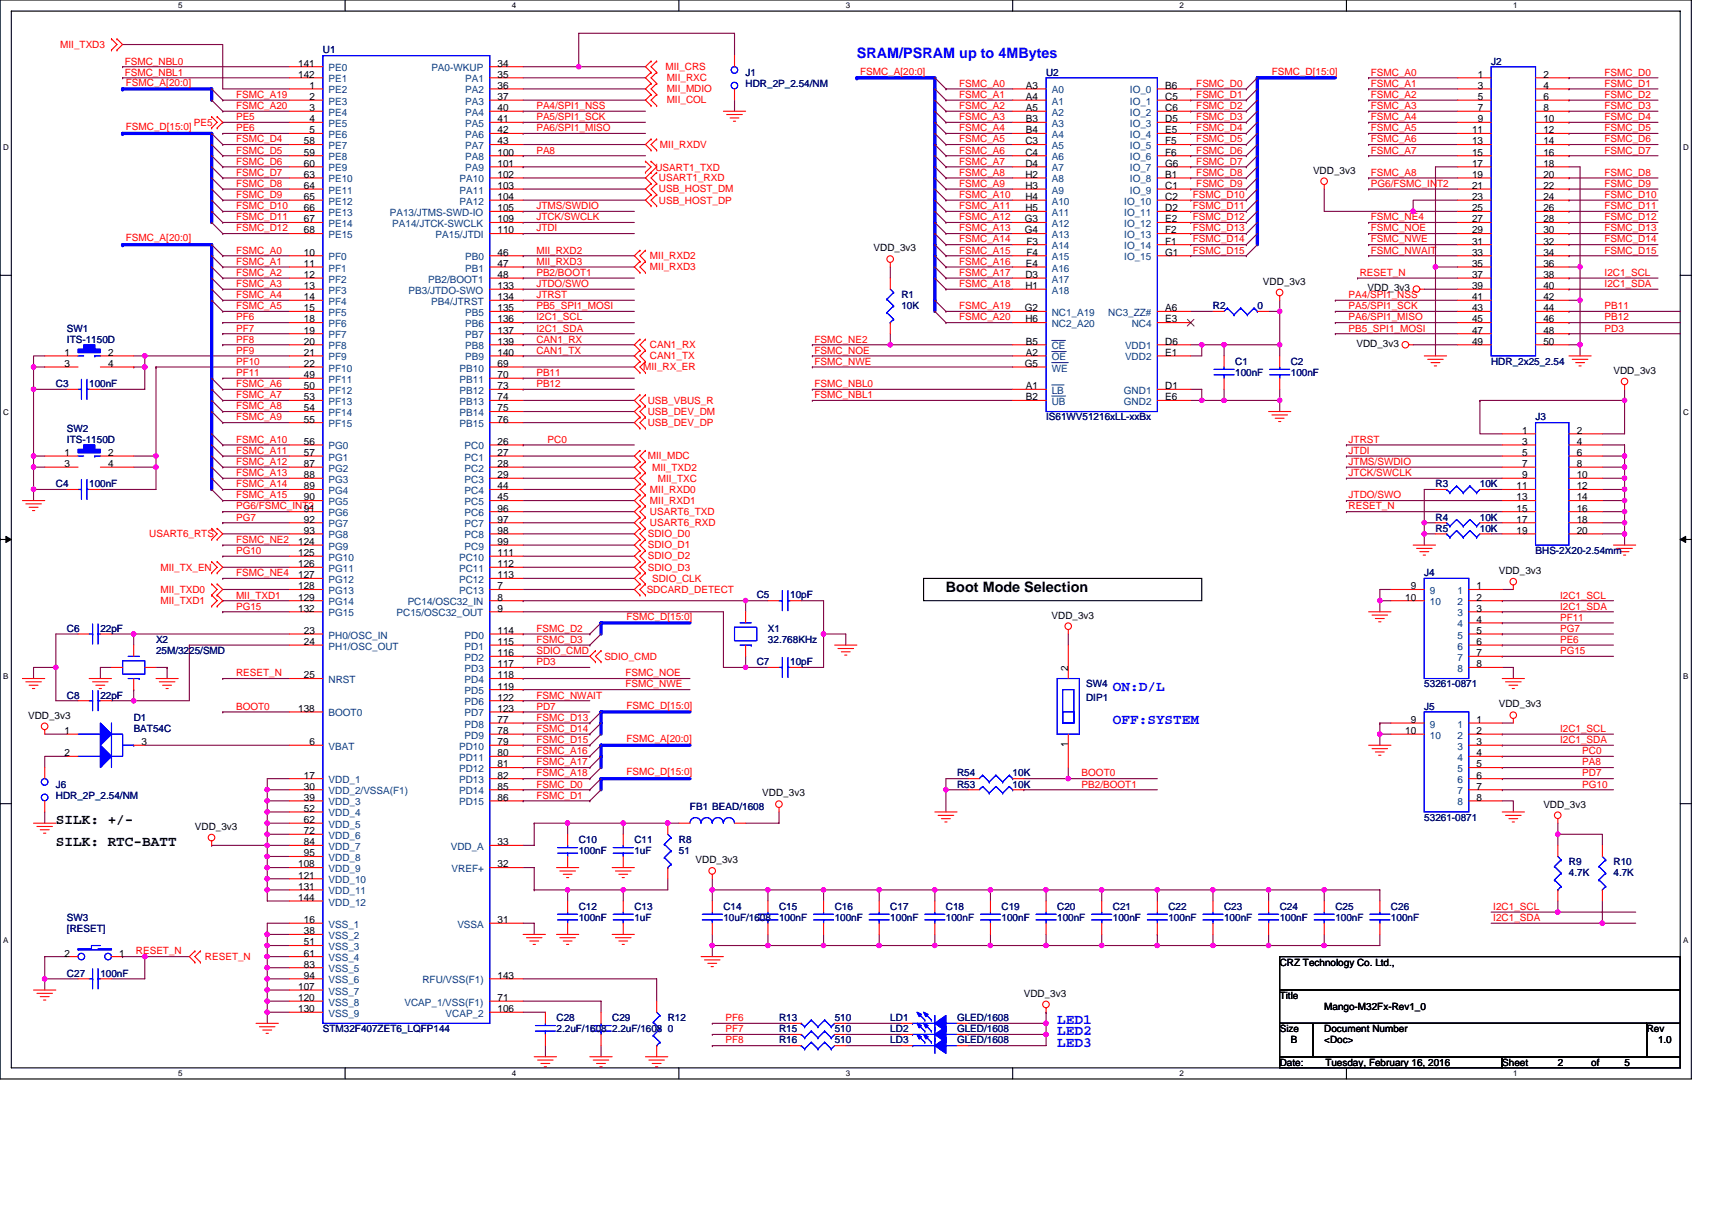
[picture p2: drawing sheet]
<svg xmlns="http://www.w3.org/2000/svg" width="297mm" height="210mm" viewBox="0 0 297 210" stroke-linecap="round" stroke-linejoin="round" font-family="sans-serif">
<defs><g id="words">
<g font-size="2.5" fill="#00f">
<text x="148.7" y="10">SRAM/PSRAM up to 4MBytes</text>
<text x="193.1" y="119.8">ON:D/L</text>
<text x="193.1" y="125.6">OFF:SYSTEM</text>
<text x="183.4" y="177.8">LED1</text>
<text x="183.4" y="179.7">LED2</text>
<text x="183.4" y="181.6">LED3</text>
</g>
<g font-size="2.5">
<text x="164.1" y="102.7">Boot Mode Selection</text>
<text x="9.7" y="143">SILK: +/-</text>
<text x="9.7" y="146.9">SILK: RTC-BATT</text>
</g>
<g font-size="1.7" fill="#f00">
<text x="10.5" y="8.3">MII_TXD3</text>
<text x="21.7" y="11.2">FSMC_NBL0</text>
<text x="21.7" y="13.1">FSMC_NBL1</text>
<text x="21.8" y="14.9">FSMC_A[20:0]</text>
<text x="41" y="17">FSMC_A19</text>
<text x="115.5" y="12.1">MII_CRS</text>
<text x="115.7" y="16">MII_MDIO</text>
<text x="115.7" y="14.1">MII_RXC</text>
<text x="115.7" y="17.9">MII_COL</text>
<text x="149.2" y="12.9">FSMC_A[20:0]</text>
<text x="166.4" y="15">FSMC_A0</text>
<text x="166.4" y="17">FSMC_A1</text>
<text x="207.6" y="15">FSMC_D0</text>
<text x="207.6" y="17">FSMC_D1</text>
<text x="220.7" y="12.9">FSMC_D[15:0]</text>
<text x="237.8" y="13.1">FSMC_A0</text>
<text x="237.8" y="15">FSMC_A1</text>
<text x="237.8" y="17">FSMC_A2</text>
<text x="278.4" y="13.1">FSMC_D0</text>
<text x="278.4" y="15">FSMC_D1</text>
<text x="278.4" y="17">FSMC_D2</text>
<text x="21.8" y="22.6">FSMC_D[15:0]</text>
<text x="33.6" y="21.8">PE5</text>
<text x="41" y="18.9">FSMC_A20</text>
<text x="41" y="20.8">PE5</text>
<text x="41" y="22.8">PE6</text>
<text x="93.1" y="22.8">PA6/SPI1_MISO</text>
<text x="93.1" y="20.8">PA5/SPI1_SCK</text>
<text x="93.1" y="18.9">PA4/SPI1_NSS</text>
<text x="166.4" y="18.9">FSMC_A2</text>
<text x="166.4" y="20.8">FSMC_A3</text>
<text x="166.4" y="22.8">FSMC_A4</text>
<text x="207.6" y="18.9">FSMC_D2</text>
<text x="207.6" y="20.8">FSMC_D3</text>
<text x="207.6" y="22.8">FSMC_D4</text>
<text x="237.8" y="18.9">FSMC_A3</text>
<text x="237.8" y="20.8">FSMC_A4</text>
<text x="237.8" y="22.8">FSMC_A5</text>
<text x="278.4" y="18.9">FSMC_D3</text>
<text x="278.4" y="20.8">FSMC_D4</text>
<text x="278.4" y="22.8">FSMC_D5</text>
<text x="41" y="24.7">FSMC_D4</text>
<text x="41" y="26.6">FSMC_D5</text>
<text x="41" y="28.6">FSMC_D6</text>
<text x="93.1" y="26.6">PA8</text>
<text x="113.7" y="29.7">USART1_TXD</text>
<text x="114.5" y="25.7">MII_RXDV</text>
<text x="166.4" y="24.7">FSMC_A5</text>
<text x="166.4" y="26.6">FSMC_A6</text>
<text x="166.4" y="28.6">FSMC_A7</text>
<text x="207.6" y="24.7">FSMC_D5</text>
<text x="207.6" y="26.6">FSMC_D6</text>
<text x="207.6" y="28.6">FSMC_D7</text>
<text x="237.8" y="24.7">FSMC_A6</text>
<text x="237.8" y="26.6">FSMC_A7</text>
<text x="278.4" y="24.7">FSMC_D6</text>
<text x="278.4" y="26.6">FSMC_D7</text>
<text x="41" y="32.4">FSMC_D8</text>
<text x="41" y="30.5">FSMC_D7</text>
<text x="41" y="34.4">FSMC_D9</text>
<text x="114.3" y="33.4">USB_HOST_DM</text>
<text x="114.3" y="35.3">USB_HOST_DP</text>
<text x="114.3" y="31.5">USART1_RXD</text>
<text x="166.4" y="30.5">FSMC_A8</text>
<text x="166.4" y="32.4">FSMC_A9</text>
<text x="166.4" y="34.4">FSMC_A10</text>
<text x="207" y="34.4">FSMC_D10</text>
<text x="207.6" y="30.5">FSMC_D8</text>
<text x="207.6" y="32.4">FSMC_D9</text>
<text x="237.8" y="30.5">FSMC_A8</text>
<text x="237.8" y="32.4">PG6/FSMC_INT2</text>
<text x="278.4" y="30.5">FSMC_D8</text>
<text x="278.4" y="32.4">FSMC_D9</text>
<text x="278.4" y="34.4">FSMC_D10</text>
<text x="21.8" y="41.9">FSMC_A[20:0]</text>
<text x="41" y="38.2">FSMC_D11</text>
<text x="41" y="40.2">FSMC_D12</text>
<text x="41" y="36.3">FSMC_D10</text>
<text x="93.1" y="36.3">JTMS/SWDIO</text>
<text x="93.1" y="40.2">JTDI</text>
<text x="93.1" y="38.2">JTCK/SWCLK</text>
<text x="166.4" y="36.3">FSMC_A11</text>
<text x="166.4" y="38.2">FSMC_A12</text>
<text x="166.4" y="40.2">FSMC_A13</text>
<text x="207" y="36.3">FSMC_D11</text>
<text x="207" y="38.2">FSMC_D12</text>
<text x="207" y="40.2">FSMC_D13</text>
<text x="237.8" y="40.2">FSMC_NOE</text>
<text x="237.8" y="38.2">FSMC_NE4</text>
<text x="278.4" y="36.3">FSMC_D11</text>
<text x="278.4" y="38.2">FSMC_D12</text>
<text x="278.4" y="40.2">FSMC_D13</text>
<text x="41" y="44">FSMC_A0</text>
<text x="41" y="46">FSMC_A1</text>
<text x="41" y="47.9">FSMC_A2</text>
<text x="93.1" y="44">MII_RXD2</text>
<text x="93.1" y="47.9">PB2/BOOT1</text>
<text x="93.1" y="46">MII_RXD3</text>
<text x="112.8" y="45">MII_RXD2</text>
<text x="112.8" y="46.9">MII_RXD3</text>
<text x="166.4" y="42.1">FSMC_A14</text>
<text x="166.4" y="44">FSMC_A15</text>
<text x="166.4" y="46">FSMC_A16</text>
<text x="166.4" y="47.9">FSMC_A17</text>
<text x="207" y="42.1">FSMC_D14</text>
<text x="207" y="44">FSMC_D15</text>
<text x="235.9" y="47.9">RESET_N</text>
<text x="237.8" y="42.1">FSMC_NWE</text>
<text x="237.8" y="44">FSMC_NWAIT</text>
<text x="278.4" y="42.1">FSMC_D14</text>
<text x="278.4" y="44">FSMC_D15</text>
<text x="278.4" y="47.9">I2C1_SCL</text>
<text x="41" y="49.8">FSMC_A3</text>
<text x="41" y="51.7">FSMC_A4</text>
<text x="41" y="53.7">FSMC_A5</text>
<text x="93.1" y="53.7">PB5_SPI1_MOSI</text>
<text x="93.1" y="51.7">JTRST</text>
<text x="93.1" y="49.8">JTDO/SWO</text>
<text x="166.4" y="49.8">FSMC_A18</text>
<text x="166.4" y="53.7">FSMC_A19</text>
<text x="234" y="53.7">PA5/SPI1_SCK</text>
<text x="234" y="51.7">PA4/SPI1_NSS</text>
<text x="278.4" y="49.8">I2C1_SDA</text>
<text x="278.4" y="53.7">PB11</text>
<text x="41" y="57.5">PF7</text>
<text x="41" y="55.6">PF6</text>
<text x="41" y="59.5">PF8</text>
<text x="93.1" y="59.5">CAN1_RX</text>
<text x="93.1" y="55.6">I2C1_SCL</text>
<text x="93.1" y="57.5">I2C1_SDA</text>
<text x="141.3" y="59.5">FSMC_NE2</text>
<text x="166.4" y="55.6">FSMC_A20</text>
<text x="234" y="55.6">PA6/SPI1_MISO</text>
<text x="234" y="57.5">PB5_SPI1_MOSI</text>
<text x="278.4" y="57.5">PD3</text>
<text x="278.4" y="55.6">PB12</text>
<text x="41" y="61.4">PF9</text>
<text x="41" y="65.3">PF11</text>
<text x="41" y="63.3">PF10</text>
<text x="93.1" y="65.3">PB11</text>
<text x="93.1" y="61.4">CAN1_TX</text>
<text x="111.6" y="64.3">MII_RX_ER</text>
<text x="112.8" y="60.4">CAN1_RX</text>
<text x="112.8" y="62.4">CAN1_TX</text>
<text x="141.3" y="61.4">FSMC_NOE</text>
<text x="141.3" y="63.3">FSMC_NWE</text>
<text x="41" y="71">FSMC_A8</text>
<text x="41" y="69.1">FSMC_A7</text>
<text x="41" y="67.2">FSMC_A6</text>
<text x="93.1" y="67.2">PB12</text>
<text x="112.4" y="70.1">USB_VBUS_R</text>
<text x="141.3" y="67.2">FSMC_NBL0</text>
<text x="141.3" y="69.1">FSMC_NBL1</text>
<text x="41" y="73">FSMC_A9</text>
<text x="41" y="76.8">FSMC_A10</text>
<text x="95" y="76.8">PC0</text>
<text x="112.4" y="72">USB_DEV_DM</text>
<text x="112.4" y="73.9">USB_DEV_DP</text>
<text x="234" y="76.8">JTRST</text>
<text x="41" y="78.8">FSMC_A11</text>
<text x="41" y="80.7">FSMC_A12</text>
<text x="41" y="82.6">FSMC_A13</text>
<text x="112.4" y="79.7">MII_MDC</text>
<text x="113.2" y="81.7">MII_TXD2</text>
<text x="114.1" y="83.6">MII_TXC</text>
<text x="234" y="78.8">JTDI</text>
<text x="234" y="80.7">JTMS/SWDIO</text>
<text x="234" y="82.6">JTCK/SWCLK</text>
<text x="41" y="84.6">FSMC_A14</text>
<text x="41" y="86.5">FSMC_A15</text>
<text x="41" y="88.4">PG6/FSMC_INT2</text>
<text x="112.8" y="85.5">MII_RXD0</text>
<text x="112.8" y="87.4">MII_RXD1</text>
<text x="112.8" y="89.4">USART6_TXD</text>
<text x="234" y="86.5">JTDO/SWO</text>
<text x="234" y="88.4">RESET_N</text>
<text x="25.9" y="93.2">USART6_RTS</text>
<text x="41" y="90.3">PG7</text>
<text x="41" y="94.2">FSMC_NE2</text>
<text x="112.4" y="93.2">SDIO_D0</text>
<text x="112.4" y="95.2">SDIO_D1</text>
<text x="112.8" y="91.3">USART6_RXD</text>
<text x="27.8" y="99">MII_TX_EN</text>
<text x="41" y="96.1">PG10</text>
<text x="41" y="100">FSMC_NE4</text>
<text x="112.4" y="97.1">SDIO_D2</text>
<text x="112.4" y="99">SDIO_D3</text>
<text x="113.2" y="101">SDIO_CLK</text>
<text x="27.8" y="102.9">MII_TXD0</text>
<text x="27.8" y="104.8">MII_TXD1</text>
<text x="41" y="103.9">MII_TXD1</text>
<text x="41" y="105.8">PG15</text>
<text x="108.7" y="107.5">FSMC_D[15:0]</text>
<text x="112.2" y="102.9">SDCARD_DETECT</text>
<text x="270.7" y="103.9">I2C1_SCL</text>
<text x="270.7" y="107.7">PF11</text>
<text x="270.7" y="105.8">I2C1_SDA</text>
<text x="93.1" y="109.6">FSMC_D2</text>
<text x="93.1" y="113.5">SDIO_CMD</text>
<text x="93.1" y="111.6">FSMC_D3</text>
<text x="270.7" y="113.5">PG15</text>
<text x="270.7" y="111.6">PE6</text>
<text x="270.7" y="109.6">PG7</text>
<text x="41" y="117.4">RESET_N</text>
<text x="93.1" y="115.4">PD3</text>
<text x="104.9" y="114.5">SDIO_CMD</text>
<text x="108.5" y="119.3">FSMC_NWE</text>
<text x="108.5" y="117.4">FSMC_NOE</text>
<text x="41" y="123.2">BOOT0</text>
<text x="93.1" y="125.1">FSMC_D13</text>
<text x="93.1" y="121.2">FSMC_NWAIT</text>
<text x="93.1" y="123.2">PD7</text>
<text x="108.7" y="123">FSMC_D[15:0]</text>
<text x="93.1" y="128.9">FSMC_D15</text>
<text x="93.1" y="130.9">FSMC_A16</text>
<text x="93.1" y="127">FSMC_D14</text>
<text x="108.7" y="128.8">FSMC_A[20:0]</text>
<text x="270.7" y="128.9">I2C1_SDA</text>
<text x="270.7" y="127">I2C1_SCL</text>
<text x="274.5" y="130.9">PC0</text>
<text x="93.1" y="132.8">FSMC_A17</text>
<text x="93.1" y="134.7">FSMC_A18</text>
<text x="93.1" y="136.7">FSMC_D0</text>
<text x="108.7" y="134.6">FSMC_D[15:0]</text>
<text x="187.7" y="136.7">PB2/BOOT1</text>
<text x="187.7" y="134.7">BOOT0</text>
<text x="274.5" y="132.8">PA8</text>
<text x="274.5" y="134.7">PD7</text>
<text x="274.5" y="136.7">PG10</text>
<text x="93.1" y="138.6">FSMC_D1</text>
<text x="259.1" y="157.9">I2C1_SCL</text>
<text x="259.1" y="159.8">I2C1_SDA</text>
<text x="23.6" y="165.6">RESET_N</text>
<text x="35.6" y="166.6">RESET_N</text>
<text x="125.9" y="177.2">PF6</text>
<text x="125.9" y="179.1">PF7</text>
<text x="125.9" y="181.1">PF8</text>
</g>
<g font-size="1.7">
<text x="51.7" y="11.6">141</text>
<text x="86.3" y="11.6">34</text>
<text x="51.7" y="13.5">142</text>
<text x="53.7" y="15.4">1</text>
<text x="53.7" y="17.4">2</text>
<text x="86.3" y="13.5">35</text>
<text x="86.3" y="15.4">36</text>
<text x="86.3" y="17.4">37</text>
<text x="178" y="15.4">A3</text>
<text x="178" y="17.4">A4</text>
<text x="202.2" y="15.4">B6</text>
<text x="202.2" y="17.4">C5</text>
<text x="256.4" y="13.5">1</text>
<text x="256.4" y="15.4">3</text>
<text x="256.4" y="17.4">5</text>
<text x="267.8" y="13.5">2</text>
<text x="267.8" y="15.4">4</text>
<text x="267.8" y="17.4">6</text>
<text x="53.7" y="19.3">3</text>
<text x="53.7" y="21.2">4</text>
<text x="53.7" y="23.1">5</text>
<text x="86.3" y="19.3">40</text>
<text x="86.3" y="21.2">41</text>
<text x="86.3" y="23.1">42</text>
<text x="178" y="19.3">A5</text>
<text x="178" y="21.2">B3</text>
<text x="178" y="23.1">B4</text>
<text x="202.2" y="19.3">C6</text>
<text x="202.2" y="21.2">D5</text>
<text x="202.2" y="23.1">E5</text>
<text x="255.4" y="23.1">11</text>
<text x="256.4" y="19.3">7</text>
<text x="256.4" y="21.2">9</text>
<text x="267.8" y="19.3">8</text>
<text x="267.8" y="21.2">10</text>
<text x="267.8" y="23.1">12</text>
<text x="52.7" y="25.1">58</text>
<text x="52.7" y="27">59</text>
<text x="52.7" y="28.9">60</text>
<text x="86.3" y="25.1">43</text>
<text x="86.3" y="27">100</text>
<text x="86.3" y="28.9">101</text>
<text x="177.9" y="25.1">C3</text>
<text x="177.9" y="27">C4</text>
<text x="177.9" y="28.9">D4</text>
<text x="202.2" y="25.1">F5</text>
<text x="202.2" y="27">F6</text>
<text x="202.2" y="28.9">G6</text>
<text x="255.4" y="25.1">13</text>
<text x="255.4" y="27">15</text>
<text x="255.4" y="28.9">17</text>
<text x="267.8" y="25.1">14</text>
<text x="267.8" y="27">16</text>
<text x="267.8" y="28.9">18</text>
<text x="52.7" y="30.9">63</text>
<text x="52.7" y="32.8">64</text>
<text x="52.7" y="34.7">65</text>
<text x="86.3" y="30.9">102</text>
<text x="86.3" y="32.8">103</text>
<text x="86.3" y="34.7">104</text>
<text x="177.9" y="30.9">H2</text>
<text x="177.9" y="32.8">H3</text>
<text x="177.9" y="34.7">H4</text>
<text x="202.2" y="30.9">B1</text>
<text x="202.2" y="32.8">C1</text>
<text x="202.2" y="34.7">C2</text>
<text x="227.8" y="30.1">VDD_3v3</text>
<text x="255.4" y="30.9">19</text>
<text x="255.4" y="32.8">21</text>
<text x="255.4" y="34.7">23</text>
<text x="267.8" y="30.9">20</text>
<text x="267.8" y="32.8">22</text>
<text x="267.8" y="34.7">24</text>
<text x="52.7" y="36.7">66</text>
<text x="52.7" y="38.6">67</text>
<text x="52.7" y="40.5">68</text>
<text x="86.3" y="40.5">110</text>
<text x="86.3" y="38.6">109</text>
<text x="86.3" y="36.7">105</text>
<text x="177.8" y="38.6">G3</text>
<text x="177.8" y="40.5">G4</text>
<text x="177.9" y="36.7">H5</text>
<text x="202.2" y="36.7">D2</text>
<text x="202.2" y="38.6">E2</text>
<text x="202.2" y="40.5">F2</text>
<text x="255.4" y="36.7">25</text>
<text x="255.4" y="38.6">27</text>
<text x="255.4" y="40.5">29</text>
<text x="267.8" y="36.7">26</text>
<text x="267.8" y="38.6">28</text>
<text x="267.8" y="40.5">30</text>
<text x="52.7" y="44.4">10</text>
<text x="52.7" y="46.3">11</text>
<text x="86.3" y="44.4">46</text>
<text x="86.3" y="46.3">47</text>
<text x="151.6" y="43.6">VDD_3v3</text>
<text x="178" y="46.3">E4</text>
<text x="178.1" y="42.4">F3</text>
<text x="178.1" y="44.4">F4</text>
<text x="202.2" y="42.4">F1</text>
<text x="202.2" y="44.4">G1</text>
<text x="255.4" y="42.4">31</text>
<text x="255.4" y="44.4">33</text>
<text x="255.4" y="46.3">35</text>
<text x="267.8" y="42.4">32</text>
<text x="267.8" y="44.4">34</text>
<text x="267.8" y="46.3">36</text>
<text x="52.7" y="48.2">12</text>
<text x="52.7" y="50.2">13</text>
<text x="52.7" y="52.1">14</text>
<text x="86.3" y="52.1">134</text>
<text x="86.3" y="48.2">48</text>
<text x="86.3" y="50.2">133</text>
<text x="177.9" y="48.2">D3</text>
<text x="177.9" y="50.2">H1</text>
<text x="219.1" y="49.4">VDD_3v3</text>
<text x="237.3" y="50.6">VDD_3v3</text>
<text x="255.4" y="48.2">37</text>
<text x="255.4" y="50.2">39</text>
<text x="255.4" y="52.1">41</text>
<text x="267.8" y="48.2">38</text>
<text x="267.8" y="50.2">40</text>
<text x="267.8" y="52.1">42</text>
<text x="52.7" y="54">15</text>
<text x="52.7" y="56">18</text>
<text x="52.7" y="57.9">19</text>
<text x="52.7" y="59.8">20</text>
<text x="86.3" y="54">135</text>
<text x="86.3" y="56">136</text>
<text x="86.3" y="57.9">137</text>
<text x="86.3" y="59.8">139</text>
<text x="177.8" y="54">G2</text>
<text x="177.9" y="56">H6</text>
<text x="178" y="59.8">B5</text>
<text x="202.2" y="54">A6</text>
<text x="202.2" y="56">E3</text>
<text x="202.2" y="59.8">D6</text>
<text x="255.4" y="54">43</text>
<text x="255.4" y="56">45</text>
<text x="255.4" y="57.9">47</text>
<text x="255.4" y="59.8">49</text>
<text x="267.8" y="54">44</text>
<text x="267.8" y="56">46</text>
<text x="267.8" y="57.9">48</text>
<text x="267.8" y="59.8">50</text>
<text x="11.2" y="61.7">1</text>
<text x="11.2" y="63.7">3</text>
<text x="18.8" y="61.7">2</text>
<text x="18.8" y="63.7">4</text>
<text x="52.7" y="61.7">21</text>
<text x="52.7" y="63.7">22</text>
<text x="52.7" y="65.6">49</text>
<text x="86.3" y="63.7">69</text>
<text x="86.3" y="65.6">70</text>
<text x="86.3" y="61.7">140</text>
<text x="177.8" y="63.7">G5</text>
<text x="178" y="61.7">A2</text>
<text x="202.2" y="61.7">E1</text>
<text x="235.3" y="60.2">VDD_3v3</text>
<text x="279.9" y="64.9">VDD_3v3</text>
<text x="52.7" y="67.5">50</text>
<text x="52.7" y="69.5">53</text>
<text x="52.7" y="71.4">54</text>
<text x="86.3" y="67.5">73</text>
<text x="86.3" y="69.5">74</text>
<text x="86.3" y="71.4">75</text>
<text x="178" y="67.5">A1</text>
<text x="178" y="69.5">B2</text>
<text x="202.2" y="67.5">D1</text>
<text x="202.2" y="69.5">E6</text>
<text x="52.7" y="73.3">55</text>
<text x="52.7" y="77.2">56</text>
<text x="86.3" y="77.2">26</text>
<text x="86.3" y="73.3">76</text>
<text x="264.1" y="75.3">1</text>
<text x="264.1" y="77.2">3</text>
<text x="273.6" y="75.3">2</text>
<text x="273.6" y="77.2">4</text>
<text x="11.2" y="79.1">1</text>
<text x="11.2" y="81">3</text>
<text x="18.8" y="79.1">2</text>
<text x="18.8" y="81">4</text>
<text x="52.7" y="79.1">57</text>
<text x="52.7" y="81">87</text>
<text x="52.7" y="83">88</text>
<text x="86.3" y="79.1">27</text>
<text x="86.3" y="81">28</text>
<text x="86.3" y="83">29</text>
<text x="264.1" y="79.1">5</text>
<text x="264.1" y="81">7</text>
<text x="264.1" y="83">9</text>
<text x="273.6" y="79.1">6</text>
<text x="273.6" y="81">8</text>
<text x="273.6" y="83">10</text>
<text x="52.7" y="84.9">89</text>
<text x="52.7" y="86.8">90</text>
<text x="52.7" y="88.8">91</text>
<text x="86.3" y="84.9">44</text>
<text x="86.3" y="86.8">45</text>
<text x="86.3" y="88.8">96</text>
<text x="263.1" y="84.9">11</text>
<text x="263.1" y="86.8">13</text>
<text x="263.1" y="88.8">15</text>
<text x="273.6" y="84.9">12</text>
<text x="273.6" y="86.8">14</text>
<text x="273.6" y="88.8">16</text>
<text x="51.7" y="94.6">124</text>
<text x="52.7" y="90.7">92</text>
<text x="52.7" y="92.6">93</text>
<text x="86.3" y="90.7">97</text>
<text x="86.3" y="92.6">98</text>
<text x="86.3" y="94.6">99</text>
<text x="263.1" y="90.7">17</text>
<text x="263.1" y="92.6">19</text>
<text x="273.6" y="90.7">18</text>
<text x="273.6" y="92.6">20</text>
<text x="51.7" y="96.5">125</text>
<text x="51.7" y="98.4">126</text>
<text x="51.7" y="100.4">127</text>
<text x="86.3" y="96.5">111</text>
<text x="86.3" y="98.4">112</text>
<text x="86.3" y="100.4">113</text>
<text x="260.1" y="99.6">VDD_3v3</text>
<text x="51.7" y="102.3">128</text>
<text x="51.7" y="104.2">129</text>
<text x="51.7" y="106.2">132</text>
<text x="86.3" y="104.2">8</text>
<text x="86.3" y="102.3">7</text>
<text x="86.3" y="106.2">9</text>
<text x="182.5" y="107.3">VDD_3v3</text>
<text x="243.8" y="104.2">10</text>
<text x="244.8" y="102.3">9</text>
<text x="256.2" y="102.3">1</text>
<text x="256.2" y="104.2">2</text>
<text x="256.2" y="106.2">3</text>
<text x="52.7" y="110">23</text>
<text x="52.7" y="111.9">24</text>
<text x="86.3" y="110">114</text>
<text x="86.3" y="111.9">115</text>
<text x="86.3" y="113.9">116</text>
<text x="256.2" y="108.1">4</text>
<text x="256.2" y="113.9">7</text>
<text x="256.2" y="110">5</text>
<text x="256.2" y="111.9">6</text>
<text x="52.7" y="117.7">25</text>
<text x="86.3" y="115.8">117</text>
<text x="86.3" y="117.7">118</text>
<text x="86.3" y="119.7">119</text>
<text x="185.3" y="116.4" transform="rotate(-90 185.3 116.4)">2</text>
<text x="256.2" y="115.8">8</text>
<text x="4.9" y="124.7">VDD_3v3</text>
<text x="51.7" y="123.5">138</text>
<text x="86.3" y="125.5">77</text>
<text x="86.3" y="121.6">122</text>
<text x="86.3" y="123.5">123</text>
<text x="244.8" y="125.5">9</text>
<text x="256.2" y="125.5">1</text>
<text x="260.1" y="122.8">VDD_3v3</text>
<text x="11.2" y="127.4">1</text>
<text x="11.2" y="131.2">2</text>
<text x="24.5" y="129.3">3</text>
<text x="53.7" y="129.3">6</text>
<text x="86.3" y="127.4">78</text>
<text x="86.3" y="129.3">79</text>
<text x="86.3" y="131.2">80</text>
<text x="185.3" y="129.7" transform="rotate(-90 185.3 129.7)">1</text>
<text x="243.8" y="127.4">10</text>
<text x="256.2" y="127.4">2</text>
<text x="256.2" y="129.3">3</text>
<text x="256.2" y="131.2">4</text>
<text x="52.7" y="135.1">17</text>
<text x="52.7" y="137">30</text>
<text x="86.3" y="133.2">81</text>
<text x="86.3" y="135.1">82</text>
<text x="86.3" y="137">85</text>
<text x="256.2" y="137">7</text>
<text x="256.2" y="133.2">5</text>
<text x="256.2" y="135.1">6</text>
<text x="33.8" y="144">VDD_3v3</text>
<text x="52.7" y="139">39</text>
<text x="52.7" y="140.9">52</text>
<text x="52.7" y="142.8">62</text>
<text x="86.3" y="139">86</text>
<text x="132.3" y="138.2">VDD_3v3</text>
<text x="256.2" y="139">8</text>
<text x="267.8" y="140.1">VDD_3v3</text>
<text x="52.7" y="144.8">72</text>
<text x="52.7" y="146.7">84</text>
<text x="52.7" y="148.6">95</text>
<text x="86.3" y="146.7">33</text>
<text x="120.7" y="149.8">VDD_3v3</text>
<text x="51.7" y="150.5">108</text>
<text x="51.7" y="152.5">121</text>
<text x="51.7" y="154.4">131</text>
<text x="86.3" y="150.5">32</text>
<text x="51.7" y="156.3">144</text>
<text x="52.7" y="160.2">16</text>
<text x="86.3" y="160.2">31</text>
<text x="11.2" y="166">2</text>
<text x="20.7" y="166">1</text>
<text x="52.7" y="162.1">38</text>
<text x="52.7" y="164.1">51</text>
<text x="52.7" y="166">61</text>
<text x="52.7" y="167.9">83</text>
<text x="222" y="167.6">CRZ Technology Co. Ltd.,</text>
<text x="51.7" y="171.8">107</text>
<text x="51.7" y="173.7">120</text>
<text x="52.7" y="169.8">94</text>
<text x="86.3" y="173.7">71</text>
<text x="86.3" y="169.8">143</text>
<text x="177.6" y="173">VDD_3v3</text>
<text x="222" y="173.4">Title</text>
<text x="51.7" y="175.6">130</text>
<text x="86.3" y="175.6">106</text>
<text x="222" y="179.1">Size</text>
<text x="229.8" y="179.1">Document Number</text>
<text x="229.8" y="175.3">Mango-M32Fx-Rev1_0</text>
<text x="285.7" y="179.1">Rev</text>
<text x="222" y="184.9">Date:</text>
<text x="224" y="181.1">B</text>
<text x="229.8" y="181.1">&lt;Doc&gt;</text>
<text x="230" y="184.9">Tuesday, February 16, 2016</text>
<text x="260.6" y="184.9">Sheet</text>
<text x="270.3" y="184.9">2</text>
<text x="276.1" y="184.9">of</text>
<text x="281.9" y="184.9">5</text>
<text x="287.7" y="181.1">1.0</text>
</g>
<g font-size="1.7" fill="#000080">
<text x="56" y="9.3">U1</text>
<text x="258.7" y="11.2">J2</text>
<text x="129.4" y="13.1">J1</text>
<text x="129.4" y="15">HDR_2P_2.54/NM</text>
<text x="181.5" y="13.1">U2</text>
<text x="156.4" y="51.7">R1</text>
<text x="156.4" y="53.7">10K</text>
<text x="210.5" y="53.7">R2</text>
<text x="218.2" y="53.7">0</text>
<text x="11.6" y="57.5">SW1</text>
<text x="11.6" y="59.5">ITS-1150D</text>
<text x="214.3" y="63.3">C1</text>
<text x="214.3" y="65.2">100nF</text>
<text x="224" y="63.3">C2</text>
<text x="224" y="65.2">100nF</text>
<text x="258.7" y="63.3">HDR_2x25_2.54</text>
<text x="9.7" y="67.2">C3</text>
<text x="15.5" y="67.2">100nF</text>
<text x="11.6" y="74.9">SW2</text>
<text x="11.6" y="76.8">ITS-1150D</text>
<text x="181.5" y="73">IS61WV51216xLL-xxBx</text>
<text x="266.4" y="73">J3</text>
<text x="9.7" y="84.5">C4</text>
<text x="15.5" y="84.5">100nF</text>
<text x="249.1" y="84.5">R3</text>
<text x="256.8" y="84.5">10K</text>
<text x="249.1" y="90.3">R4</text>
<text x="249.1" y="92.3">R5</text>
<text x="256.8" y="90.3">10K</text>
<text x="256.8" y="92.3">10K</text>
<text x="247.1" y="100">J4</text>
<text x="266.4" y="96.1">BHS-2X20-2.54mm</text>
<text x="131.3" y="103.8">C5</text>
<text x="137.1" y="103.8">10pF</text>
<text x="11.6" y="109.6">C6</text>
<text x="17.4" y="109.6">22pF</text>
<text x="27.1" y="111.6">X2</text>
<text x="27.1" y="113.5">25M/3225/SMD</text>
<text x="133.2" y="109.6">X1</text>
<text x="133.2" y="111.6">32.768KHz</text>
<text x="131.3" y="115.4">C7</text>
<text x="137.1" y="115.4">10pF</text>
<text x="188.4" y="119.3">SW4</text>
<text x="247.1" y="119.3">53261-0871</text>
<text x="11.6" y="121.2">C8</text>
<text x="17.4" y="121.2">22pF</text>
<text x="23.2" y="125.1">D1</text>
<text x="188.4" y="121.6">DIP1</text>
<text x="247.1" y="123.1">J5</text>
<text x="23.2" y="127">BAT54C</text>
<text x="9.7" y="136.7">J6</text>
<text x="166" y="136.7">R53</text>
<text x="166" y="134.7">R54</text>
<text x="175.7" y="136.7">10K</text>
<text x="175.7" y="134.7">10K</text>
<text x="9.7" y="138.6">HDR_2P_2.54/NM</text>
<text x="119.7" y="140.5">FB1 BEAD/1608</text>
<text x="247.1" y="142.5">53261-0871</text>
<text x="100.4" y="146.3">C10</text>
<text x="100.4" y="148.3">100nF</text>
<text x="110.1" y="146.3">C11</text>
<text x="110.1" y="148.3">1uF</text>
<text x="117.8" y="146.3">R8</text>
<text x="117.8" y="148.3">51</text>
<text x="272.2" y="150.2">R9</text>
<text x="272.2" y="152.1">4.7K</text>
<text x="279.9" y="150.2">R10</text>
<text x="279.9" y="152.1">4.7K</text>
<text x="11.6" y="159.8">SW3</text>
<text x="11.6" y="161.8">[RESET]</text>
<text x="100.4" y="157.9">C12</text>
<text x="100.4" y="159.8">100nF</text>
<text x="110.1" y="157.9">C13</text>
<text x="110.1" y="159.8">1uF</text>
<text x="125.5" y="157.9">C14</text>
<text x="125.5" y="159.8">10uF/1608</text>
<text x="135.2" y="157.9">C15</text>
<text x="135.2" y="159.8">100nF</text>
<text x="144.8" y="157.9">C16</text>
<text x="144.8" y="159.8">100nF</text>
<text x="154.5" y="157.9">C17</text>
<text x="154.5" y="159.8">100nF</text>
<text x="164.1" y="157.9">C18</text>
<text x="164.1" y="159.8">100nF</text>
<text x="173.8" y="157.9">C19</text>
<text x="173.8" y="159.8">100nF</text>
<text x="183.4" y="157.9">C20</text>
<text x="183.4" y="159.8">100nF</text>
<text x="193.1" y="157.9">C21</text>
<text x="193.1" y="159.8">100nF</text>
<text x="202.7" y="157.9">C22</text>
<text x="202.7" y="159.8">100nF</text>
<text x="212.4" y="157.9">C23</text>
<text x="212.4" y="159.8">100nF</text>
<text x="222" y="157.9">C24</text>
<text x="222" y="159.8">100nF</text>
<text x="231.7" y="157.9">C25</text>
<text x="231.7" y="159.8">100nF</text>
<text x="241.3" y="157.9">C26</text>
<text x="241.3" y="159.8">100nF</text>
<text x="11.6" y="169.5">C27</text>
<text x="17.4" y="169.5">100nF</text>
<text x="56" y="179.1">STM32F407ZET6_LQFP144</text>
<text x="96.6" y="177.2">C28</text>
<text x="96.6" y="179.1">2.2uF/1608</text>
<text x="106.2" y="177.2">C29</text>
<text x="106.2" y="179.1">2.2uF/1608</text>
<text x="115.9" y="177.2">R12</text>
<text x="115.9" y="179.1">0</text>
<text x="135.2" y="177.2">R13</text>
<text x="135.2" y="179.1">R15</text>
<text x="144.8" y="177.2">510</text>
<text x="144.8" y="179.1">510</text>
<text x="154.5" y="177.2">LD1</text>
<text x="154.5" y="179.1">LD2</text>
<text x="166" y="177.2">GLED/1608</text>
<text x="166" y="179.1">GLED/1608</text>
<text x="135.2" y="181.1">R16</text>
<text x="144.8" y="181.1">510</text>
<text x="154.5" y="181.1">LD3</text>
<text x="166" y="181.1">GLED/1608</text>
</g>
<g font-size="1.7" fill="#004080">
<text x="57" y="16.2">PE2</text>
<text x="57" y="12.4">PE0</text>
<text x="57" y="14.3">PE1</text>
<text x="74.8" y="12.4">PA0-WKUP</text>
<text x="80.7" y="14.3">PA1</text>
<text x="80.7" y="16.2">PA2</text>
<text x="182.5" y="16.2">A0</text>
<text x="196" y="16.2">IO_0</text>
<text x="57" y="18.2">PE3</text>
<text x="57" y="20.1">PE4</text>
<text x="57" y="22">PE5</text>
<text x="57" y="23.9">PE6</text>
<text x="80.7" y="18.2">PA3</text>
<text x="80.7" y="20.1">PA4</text>
<text x="80.7" y="22">PA5</text>
<text x="80.7" y="23.9">PA6</text>
<text x="182.5" y="18.2">A1</text>
<text x="182.5" y="20.1">A2</text>
<text x="182.5" y="22">A3</text>
<text x="182.5" y="23.9">A4</text>
<text x="196" y="18.2">IO_1</text>
<text x="196" y="20.1">IO_2</text>
<text x="196" y="22">IO_3</text>
<text x="196" y="23.9">IO_4</text>
<text x="57" y="25.9">PE7</text>
<text x="57" y="27.8">PE8</text>
<text x="57" y="29.7">PE9</text>
<text x="80.7" y="25.9">PA7</text>
<text x="80.7" y="27.8">PA8</text>
<text x="80.7" y="29.7">PA9</text>
<text x="182.5" y="25.9">A5</text>
<text x="182.5" y="27.8">A6</text>
<text x="182.5" y="29.7">A7</text>
<text x="196" y="25.9">IO_5</text>
<text x="196" y="27.8">IO_6</text>
<text x="196" y="29.7">IO_7</text>
<text x="57" y="31.7">PE10</text>
<text x="57" y="33.6">PE11</text>
<text x="57" y="35.5">PE12</text>
<text x="79.7" y="31.7">PA10</text>
<text x="79.7" y="33.6">PA11</text>
<text x="79.7" y="35.5">PA12</text>
<text x="182.5" y="31.7">A8</text>
<text x="182.5" y="33.6">A9</text>
<text x="182.5" y="35.5">A10</text>
<text x="195.1" y="35.5">IO_10</text>
<text x="196" y="31.7">IO_8</text>
<text x="196" y="33.6">IO_9</text>
<text x="57" y="37.5">PE13</text>
<text x="57" y="39.4">PE14</text>
<text x="57" y="41.3">PE15</text>
<text x="67.6" y="37.5">PA13/JTMS-SWD-IO</text>
<text x="68.1" y="39.4">PA14/JTCK-SWCLK</text>
<text x="75.6" y="41.3">PA15/JTDI</text>
<text x="182.5" y="37.5">A11</text>
<text x="182.5" y="39.4">A12</text>
<text x="182.5" y="41.3">A13</text>
<text x="195.1" y="37.5">IO_11</text>
<text x="195.1" y="39.4">IO_12</text>
<text x="195.1" y="41.3">IO_13</text>
<text x="57" y="45.2">PF0</text>
<text x="57" y="47.1">PF1</text>
<text x="80.7" y="45.2">PB0</text>
<text x="80.7" y="47.1">PB1</text>
<text x="182.5" y="43.2">A14</text>
<text x="182.5" y="45.2">A15</text>
<text x="182.5" y="47.1">A16</text>
<text x="195.1" y="43.2">IO_14</text>
<text x="195.1" y="45.2">IO_15</text>
<text x="57" y="49">PF2</text>
<text x="57" y="51">PF3</text>
<text x="57" y="52.9">PF4</text>
<text x="70.9" y="51">PB3/JTDO-SWO</text>
<text x="74.3" y="49">PB2/BOOT1</text>
<text x="74.8" y="52.9">PB4/JTRST</text>
<text x="182.5" y="49">A17</text>
<text x="182.5" y="51">A18</text>
<text x="57" y="54.8">PF5</text>
<text x="57" y="56.8">PF6</text>
<text x="57" y="58.7">PF7</text>
<text x="80.7" y="54.8">PB5</text>
<text x="80.7" y="56.8">PB6</text>
<text x="80.7" y="58.7">PB7</text>
<text x="182.5" y="54.8">NC1_A19</text>
<text x="182.5" y="56.8">NC2_A20</text>
<text x="192.3" y="54.8">NC3_ZZ#</text>
<text x="196.4" y="56.8">NC4</text>
<text x="57" y="60.6">PF8</text>
<text x="57" y="62.5">PF9</text>
<text x="57" y="64.5">PF10</text>
<text x="79.7" y="64.5">PB10</text>
<text x="80.7" y="60.6">PB8</text>
<text x="80.7" y="62.5">PB9</text>
<text x="182.5" y="60.6">CE</text>
<text x="182.5" y="62.5">OE</text>
<text x="182.5" y="64.5">WE</text>
<text x="195.2" y="60.6">VDD1</text>
<text x="195.2" y="62.5">VDD2</text>
<text x="57" y="66.4">PF11</text>
<text x="57" y="68.3">PF12</text>
<text x="57" y="70.3">PF13</text>
<text x="79.7" y="66.4">PB11</text>
<text x="79.7" y="68.3">PB12</text>
<text x="79.7" y="70.3">PB13</text>
<text x="182.5" y="68.3">LB</text>
<text x="182.5" y="70.3">UB</text>
<text x="195" y="68.3">GND1</text>
<text x="195" y="70.3">GND2</text>
<text x="57" y="72.2">PF14</text>
<text x="57" y="74.1">PF15</text>
<text x="57" y="78">PG0</text>
<text x="79.7" y="72.2">PB14</text>
<text x="79.7" y="74.1">PB15</text>
<text x="80.6" y="78">PC0</text>
<text x="57" y="79.9">PG1</text>
<text x="57" y="81.9">PG2</text>
<text x="57" y="83.8">PG3</text>
<text x="80.6" y="79.9">PC1</text>
<text x="80.6" y="81.9">PC2</text>
<text x="80.6" y="83.8">PC3</text>
<text x="57" y="85.7">PG4</text>
<text x="57" y="87.7">PG5</text>
<text x="57" y="89.6">PG6</text>
<text x="80.6" y="85.7">PC4</text>
<text x="80.6" y="87.7">PC5</text>
<text x="80.6" y="89.6">PC6</text>
<text x="57" y="91.5">PG7</text>
<text x="57" y="93.4">PG8</text>
<text x="57" y="95.4">PG9</text>
<text x="80.6" y="91.5">PC7</text>
<text x="80.6" y="93.4">PC8</text>
<text x="80.6" y="95.4">PC9</text>
<text x="57" y="97.3">PG10</text>
<text x="57" y="99.2">PG11</text>
<text x="57" y="101.2">PG12</text>
<text x="79.6" y="97.3">PC10</text>
<text x="79.6" y="99.2">PC11</text>
<text x="79.6" y="101.2">PC12</text>
<text x="57" y="103.1">PG13</text>
<text x="57" y="105">PG14</text>
<text x="57" y="107">PG15</text>
<text x="68.8" y="107">PC15/OSC32_OUT</text>
<text x="70.7" y="105">PC14/OSC32_IN</text>
<text x="79.6" y="103.1">PC13</text>
<text x="248.1" y="103.1">9</text>
<text x="248.1" y="105">10</text>
<text x="252.9" y="103.1">1</text>
<text x="252.9" y="105">2</text>
<text x="252.9" y="107">3</text>
<text x="57" y="110.8">PH0/OSC_IN</text>
<text x="57" y="112.7">PH1/OSC_OUT</text>
<text x="80.6" y="110.8">PD0</text>
<text x="80.6" y="112.7">PD1</text>
<text x="252.9" y="108.9">4</text>
<text x="252.9" y="110.8">5</text>
<text x="252.9" y="112.7">6</text>
<text x="57" y="118.5">NRST</text>
<text x="80.6" y="114.7">PD2</text>
<text x="80.6" y="116.6">PD3</text>
<text x="80.6" y="118.5">PD4</text>
<text x="252.9" y="116.6">8</text>
<text x="252.9" y="114.7">7</text>
<text x="57" y="124.3">BOOT0</text>
<text x="80.6" y="120.5">PD5</text>
<text x="80.6" y="122.4">PD6</text>
<text x="80.6" y="124.3">PD7</text>
<text x="57" y="130.1">VBAT</text>
<text x="79.6" y="130.1">PD10</text>
<text x="80.6" y="126.3">PD8</text>
<text x="80.6" y="128.2">PD9</text>
<text x="248.1" y="126.3">9</text>
<text x="248.1" y="128.2">10</text>
<text x="252.9" y="126.3">1</text>
<text x="252.9" y="128.2">2</text>
<text x="252.9" y="130.1">3</text>
<text x="57" y="135.9">VDD_1</text>
<text x="57" y="137.8">VDD_2/VSSA(F1)</text>
<text x="79.6" y="132">PD11</text>
<text x="79.6" y="134">PD12</text>
<text x="79.6" y="135.9">PD13</text>
<text x="79.6" y="137.8">PD14</text>
<text x="252.9" y="132">4</text>
<text x="252.9" y="137.8">7</text>
<text x="252.9" y="134">5</text>
<text x="252.9" y="135.9">6</text>
<text x="57" y="139.8">VDD_3</text>
<text x="57" y="141.7">VDD_4</text>
<text x="57" y="143.6">VDD_5</text>
<text x="79.6" y="139.8">PD15</text>
<text x="252.9" y="139.8">8</text>
<text x="57" y="145.6">VDD_6</text>
<text x="57" y="147.5">VDD_7</text>
<text x="57" y="149.4">VDD_8</text>
<text x="78.2" y="147.5">VDD_A</text>
<text x="57" y="151.3">VDD_9</text>
<text x="57" y="153.3">VDD_10</text>
<text x="57" y="155.2">VDD_11</text>
<text x="78.4" y="151.3">VREF+</text>
<text x="57" y="161">VSS_1</text>
<text x="57" y="157.1">VDD_12</text>
<text x="79.4" y="161">VSSA</text>
<text x="57" y="162.9">VSS_2</text>
<text x="57" y="164.9">VSS_3</text>
<text x="57" y="166.8">VSS_4</text>
<text x="57" y="168.7">VSS_5</text>
<text x="57" y="170.6">VSS_6</text>
<text x="57" y="172.6">VSS_7</text>
<text x="73.3" y="170.6">RFU/VSS(F1)</text>
<text x="57" y="174.5">VSS_8</text>
<text x="57" y="176.4">VSS_9</text>
<text x="70.2" y="174.5">VCAP_1/VSS(F1)</text>
<text x="77.3" y="176.4">VCAP_2</text>
</g>
<g font-size="1.4">
<text x="30.9" y="1.5">5</text>
<text x="88.8" y="1.5">4</text>
<text x="146.7" y="1.5">3</text>
<text x="204.7" y="1.5">2</text>
<text x="262.6" y="1.5">1</text>
<text x=".5" y="26.1">D</text>
<text x="292" y="26.1">D</text>
<text x=".5" y="71.9">C</text>
<text x="292" y="71.9">C</text>
<text x=".5" y="117.8">B</text>
<text x="292" y="117.8">B</text>
<text x=".5" y="163.6">A</text>
<text x="292" y="163.6">A</text>
<text x="30.9" y="186.8">5</text>
<text x="88.8" y="186.8">4</text>
<text x="146.7" y="186.8">3</text>
<text x="204.7" y="186.8">2</text>
<text x="262.6" y="186.8">1</text>
</g>
</g></defs>
<path d="M0 0h293.5v187.2h-293.5zM2 1.9h289.5v183.4h-289.5z" fill="none" stroke="#000" stroke-width=".19"/>
<g fill="#fff">
<path d="M30.9 .2h.8v1.6h-.8z"/>
<path d="M30.9 185.5h.8v1.6h-.8z"/>
</g>
<path d="M59.9 0v1.9M59.9 185.3v1.9" fill="none" stroke="#000" stroke-width=".19"/>
<g fill="#fff">
<path d="M88.8 .2h.8v1.6h-.8z"/>
<path d="M88.8 185.5h.8v1.6h-.8z"/>
</g>
<path d="M117.8 0v1.9M117.8 185.3v1.9" fill="none" stroke="#000" stroke-width=".19"/>
<g fill="#fff">
<path d="M146.7 .2h.8v1.6h-.8z"/>
<path d="M146.7 185.5h.8v1.6h-.8z"/>
</g>
<path d="M175.7 0v1.9M175.7 185.3v1.9" fill="none" stroke="#000" stroke-width=".19"/>
<g fill="#fff">
<path d="M204.7 .2h.7v1.6h-.7z"/>
<path d="M204.7 185.5h.7v1.6h-.7z"/>
</g>
<path d="M233.6 0v1.9M233.6 185.3v1.9" fill="none" stroke="#000" stroke-width=".19"/>
<g fill="#fff">
<path d="M262.6 .2h.7v1.6h-.7z"/>
<path d="M262.6 185.5h.7v1.6h-.7z"/>
<path d="M.5 24.8h1v1.6h-1z"/>
<path d="M292 24.8h1v1.6h-1z"/>
<path d="M.5 70.7h1v1.5h-1z"/>
<path d="M292 70.7h1v1.5h-1z"/>
</g>
<path d="M0 47.8h2M291.5 47.8h2" fill="none" stroke="#000" stroke-width=".19"/>
<g fill="#fff">
<path d="M.5 116.5h.9v1.6h-.9z"/>
<path d="M292 116.5h.9v1.6h-.9z"/>
</g>
<path d="M0 93.6h2M291.5 93.6h2" fill="none" stroke="#000" stroke-width=".19"/>
<path d="M1 93.1l1 .5-1 .5zM291.5 93.6l1-.5v1z" fill="#000" stroke="#000" stroke-width=".17"/>
<g fill="#fff">
<path d="M.5 162.4h.9v1.5h-.9z"/>
<path d="M292 162.4h.9v1.5h-.9z"/>
</g>
<path d="M160.2 100.4h48.3v3.8h-48.3zM0 139.5h2M291.5 139.5h2M222 166h69.5v5.8h-69.5zM222 171.8h69.5v5.8h-69.5zM222 177.6h5.8v5.8h-5.8zM227.8 177.6h57.9v5.8h-57.9zM285.7 177.6h5.8v5.8h-5.8zM222 183.4h38.6v1.9h-38.6zM260.6 183.4h30.9v1.9h-30.9z" fill="none" stroke="#000" stroke-width=".19"/>
<g fill="none" stroke="#800040" stroke-width=".19">
<path d="M21.3 11.6h.1M21.3 13.5h.1M21.3 7.7h17.3v7.7h11.6M21.3 11.6h28.9M21.3 13.5h28.9M36.7 15.4h.1M36.7 17.4h.1M36.7 15.4l1.9 2M36.7 17.4l1.9 1.9M38.6 17.4h.1M38.6 19.3h.1M38.6 17.4h11.6"/>
<path d="M38.6 19.3h11.6M90.8 19.3h.1M90.8 17.4h21.2M90.8 15.4h21.2M90.8 13.5h21.2M90.8 11.6h9.6M90.8 19.3h21.2M100.4 11.6h.1M100.4 11.6h11.6M127.4 9.7v-3.9h-27v5.8M127.4 17.4v1.9M162.2 13.5h.1"/>
<path d="M162.2 15.4h.1M162.2 17.4h.1M162.2 19.3h.1M162.2 13.5l1.9 1.9M162.2 15.4l1.9 2M162.2 17.4l1.9 1.9M162.2 19.3l1.9 1.9M164.1 15.4h.1M164.1 17.4h.1M164.1 19.3h.1M164.1 17.4h11.6M164.1 19.3h11.6"/>
<path d="M164.1 15.4h11.6M206.6 15.4h.1M206.6 17.4h.1M206.6 19.3h.1M206.6 17.4h9.6M206.6 19.3h9.6M206.6 15.4h9.6M216.2 17.4h.1M216.2 15.4h.1M216.2 19.3h.1M218.2 17.4l-2 1.9M218.2 15.4l-2 2"/>
<path d="M218.2 13.5l-2 1.9M218.2 19.3l-2 1.9M237.5 13.5h.1M237.5 15.4h.1M237.5 17.4h.1M237.5 19.3h.1M237.5 13.5h15.4M237.5 17.4h15.4M237.5 19.3h15.4M237.5 15.4h15.4M272.2 13.5h.1M272.2 15.4h.1"/>
<path d="M272.2 17.4h.1M272.2 19.3h.1M272.2 13.5h15.5M272.2 17.4h15.5M272.2 19.3h15.5M272.2 15.4h15.5M36.7 23.2h.1M36.7 25.1h.1M36.7 27h.1M36.7 29h.1M36.7 30.9h.1M36.7 32.8h.1"/>
<path d="M36.7 34.7h.1M36.7 36.7h.1M36.7 38.6h.1M36.7 23.2l1.9 1.9M36.7 25.1l1.9 1.9M36.7 27l1.9 2M36.7 29l1.9 1.9M36.7 30.9l1.9 1.9M36.7 32.8l1.9 1.9M36.7 34.7l1.9 2M36.7 36.7l1.9 1.9M36.7 38.6l1.9 1.9"/>
<path d="M38.6 21.2h.1M38.6 25.1h.1M38.6 23.2h.1M38.6 27h.1M38.6 29h.1M38.6 32.8h.1M38.6 30.9h.1M38.6 38.6h.1M38.6 36.7h.1M38.6 34.7h.1M38.6 21.2h11.6M38.6 25.1h11.6"/>
<path d="M38.6 23.2h11.6M38.6 27h11.6M38.6 29h11.6M38.6 32.8h11.6M38.6 30.9h11.6M38.6 38.6h11.6M38.6 36.7h11.6M38.6 34.7h11.6M90.8 27h.1M90.8 23.2h.1M90.8 25.1h21.2M90.8 21.2h.1"/>
<path d="M90.8 34.7h21.2M90.8 36.7h.1M90.8 38.6h.1M90.8 30.9h21.2M90.8 32.8h21.2M90.8 29h.1M90.8 21.2h21.2M90.8 23.2h21.2M90.8 27h21.2M90.8 29h21.2M90.8 38.6h19.3M90.8 36.7h19.3"/>
<path d="M162.2 21.2h.1M162.2 23.2h.1M162.2 25.1h.1M162.2 27h.1M162.2 29h.1M162.2 30.9h.1M162.2 32.8h.1M162.2 34.7h.1M162.2 36.7h.1M162.2 38.6h.1M162.2 21.2l1.9 2M162.2 23.2l1.9 1.9"/>
<path d="M162.2 25.1l1.9 1.9M162.2 27l1.9 2M162.2 29l1.9 1.9M162.2 30.9l1.9 1.9M162.2 32.8l1.9 1.9M162.2 34.7l1.9 2M162.2 36.7l1.9 1.9M162.2 38.6l1.9 1.9M164.1 21.2h.1M164.1 23.2h.1M164.1 25.1h.1M164.1 27h.1"/>
<path d="M164.1 29h.1M164.1 30.9h.1M164.1 32.8h.1M164.1 34.7h.1M164.1 36.7h.1M164.1 38.6h.1M164.1 21.2h11.6M164.1 25.1h11.6M164.1 23.2h11.6M164.1 27h11.6M164.1 29h11.6M164.1 32.8h11.6"/>
<path d="M164.1 30.9h11.6M164.1 38.6h11.6M164.1 36.7h11.6M164.1 34.7h11.6M206.6 21.2h.1M206.6 23.2h.1M206.6 25.1h.1M206.6 27h.1M206.6 29h.1M206.6 30.9h.1M206.6 32.8h.1M206.6 34.7h.1"/>
<path d="M206.6 36.7h.1M206.6 38.6h.1M206.6 21.2h9.6M206.6 25.1h9.6M206.6 23.2h9.6M206.6 27h9.6M206.6 29h9.6M206.6 32.8h9.6M206.6 30.9h9.6M206.6 38.6h9.6M206.6 36.7h9.6M206.6 34.7h9.6"/>
<path d="M216.2 21.2h.1M216.2 23.2h.1M216.2 25.1h.1M216.2 27h.1M216.2 29h.1M216.2 30.9h.1M216.2 32.8h.1M216.2 34.7h.1M216.2 36.7h.1M216.2 38.6h.1M218.2 21.2l-2 2M218.2 23.2l-2 1.9"/>
<path d="M218.2 25.1l-2 1.9M218.2 27l-2 2M218.2 29l-2 1.9M218.2 30.9l-2 1.9M218.2 32.8l-2 1.9M218.2 34.7l-2 2M218.2 36.7l-2 1.9M218.2 38.6l-2 1.9M229.8 32.8v3.9h15.4M237.5 21.2h.1M237.5 23.2h.1M237.5 25.1h.1"/>
<path d="M237.5 27h.1M237.5 30.9h.1M237.5 38.6h.1M237.5 32.8h.1M237.5 21.2h15.4M237.5 25.1h15.4M237.5 23.2h15.4M237.5 27h15.4M237.5 32.8h15.4M237.5 30.9h15.4M237.5 38.6h15.4M245.2 36.7h7.7"/>
<path d="M245.2 36.7h.1M252.9 29h-3.8v17.3M252.9 34.7h-7.7v2M272.2 21.2h.1M272.2 23.2h.1M272.2 25.1h.1M272.2 27h.1M272.2 30.9h.1M272.2 32.8h.1M272.2 34.7h.1M272.2 36.7h.1M272.2 38.6h.1"/>
<path d="M272.2 29h1.9v17.3M272.2 21.2h15.5M272.2 25.1h15.5M272.2 23.2h15.5M272.2 27h15.5M272.2 32.8h15.5M272.2 30.9h15.5M272.2 38.6h15.5M272.2 36.7h15.5M272.2 34.7h15.5M36.7 42.5h.1M36.7 44.4h.1"/>
<path d="M36.7 46.3h.1M36.7 48.3h.1M36.7 50.2h.1M36.7 52.1h.1M36.7 42.5l1.9 1.9M36.7 44.4l1.9 1.9M36.7 46.3l1.9 2M36.7 48.3l1.9 1.9M36.7 50.2l1.9 1.9M36.7 52.1l1.9 1.9M38.6 40.5h.1M38.6 44.4h.1"/>
<path d="M38.6 46.3h.1M38.6 48.3h.1M38.6 50.2h.1M38.6 52.1h.1M38.6 54h.1M38.6 57.9h.1M38.6 56h.1M38.6 59.8h.1M38.6 40.5h11.6M38.6 44.4h11.6M38.6 46.3h11.6M38.6 48.3h11.6"/>
<path d="M38.6 50.2h11.6M38.6 52.1h11.6M38.6 54h11.6M38.6 57.9h11.6M38.6 56h11.6M38.6 59.8h11.6M90.8 44.4h.1M90.8 59.8h.1M90.8 56h.1M90.8 57.9h.1M90.8 54h.1M90.8 52.1h.1"/>
<path d="M90.8 50.2h.1M90.8 48.3h.1M90.8 46.3h.1M90.8 40.5h.1M90.8 40.5h19.3M90.8 44.4h19.3M90.8 46.3h19.3M90.8 48.3h19.3M90.8 50.2h19.3M90.8 52.1h19.3M90.8 54h19.3M90.8 57.9h19.3"/>
<path d="M90.8 56h19.3M90.8 59.8h19.3M140.9 59.8h.1M140.9 59.8h13.6M154.5 59.8h21.2M154.5 57.9v1.9M154.5 46.3v2M162.2 40.5h.1M162.2 42.5h.1M162.2 44.4h.1M162.2 46.3h.1M162.2 48.3h.1"/>
<path d="M162.2 52.1h.1M162.2 54h.1M162.2 40.5l1.9 2M162.2 42.5l1.9 1.9M162.2 44.4l1.9 1.9M162.2 46.3l1.9 2M162.2 48.3l1.9 1.9M162.2 52.1l1.9 1.9M162.2 54l1.9 2M164.1 40.5h.1M164.1 42.5h.1M164.1 44.4h.1"/>
<path d="M164.1 46.3h.1M164.1 48.3h.1M164.1 50.2h.1M164.1 54h.1M164.1 56h.1M164.1 40.5h11.6M164.1 44.4h11.6M164.1 46.3h11.6M164.1 48.3h11.6M164.1 50.2h11.6M164.1 54h11.6M164.1 56h11.6"/>
<path d="M164.1 42.5h11.6M206.6 59.8h1.9M206.6 40.5h.1M206.6 42.5h.1M206.6 44.4h.1M206.6 54h3.9M206.6 40.5h9.6M206.6 44.4h9.6M206.6 42.5h9.6M208.5 59.8h3.9M208.5 59.8v2h-1.9M208.5 59.8h.1"/>
<path d="M212.4 59.8v2M212.4 59.8h.1M212.4 59.8h9.6M216.2 40.5h.1M216.2 42.5h.1M216.2 44.4h.1M218.2 40.5l-2 2M218.2 42.5l-2 1.9M220.1 54h1.9M222 59.8v2M222 52.1v1.9M222 54h.1"/>
<path d="M222 54v5.8M231.7 56h.1M231.7 54h.1M231.7 52.1h.1M231.7 57.9h.1M231.7 52.1h21.2M231.7 54h21.2M231.7 57.9h21.2M231.7 56h21.2M235.5 48.3h.1M235.5 48.3h17.4M237.5 40.5h.1"/>
<path d="M237.5 42.5h.1M237.5 44.4h.1M237.5 40.5h15.4M237.5 44.4h15.4M237.5 42.5h15.4M245.2 59.8h7.7M247.1 50.2h5.8M249.1 46.3h.1M249.1 46.3h3.8M249.1 46.3v15.5M272.2 40.5h.1M272.2 42.5h.1"/>
<path d="M272.2 44.4h.1M272.2 46.3h1.9M272.2 50.2h.1M272.2 48.3h.1M272.2 57.9h.1M272.2 56h.1M272.2 54h.1M272.2 59.8h1.9v2M272.2 52.1h1.9v7.7M272.2 40.5h15.5M272.2 44.4h15.5M272.2 48.3h15.5"/>
<path d="M272.2 50.2h15.5M272.2 54h19.3M272.2 57.9h19.3M272.2 56h19.3M272.2 42.5h15.5M274.1 52.1h.1M274.1 59.8h.1M274.1 46.3v5.8M5.8 63.7h.1M5.8 63.7h2M5.8 79.1h.1M5.8 79.1h2"/>
<path d="M5.8 63.7v3.9h5.8M5.8 79.1v2M5.8 67.6v11.5M7.8 61.8h-2v1.9M23.2 61.8h1.9M23.2 63.7h.1M23.2 79.1h3.9M23.2 63.7h1.9M25.1 61.8h.1M25.1 63.7v3.9h-7.7M25.1 61.8v1.9M25.1 61.8h25.1"/>
<path d="M27.1 63.7h.1M27.1 63.7v17.4M27.1 63.7h23.1M36.7 65.6h.1M36.7 67.6h.1M36.7 69.5h.1M36.7 71.4h.1M36.7 75.3h.1M36.7 77.2h.1M36.7 79.1h.1M36.7 65.6l1.9 2M36.7 67.6l1.9 1.9"/>
<path d="M36.7 69.5l1.9 1.9M36.7 71.4l1.9 1.9M36.7 75.3l1.9 1.9M36.7 77.2l1.9 1.9M36.7 79.1l1.9 2M38.6 65.6h.1M38.6 71.4h.1M38.6 73.3h.1M38.6 69.5h.1M38.6 67.6h.1M38.6 77.2h.1M38.6 79.1h.1"/>
<path d="M38.6 65.6h11.6M38.6 71.4h11.6M38.6 73.3h11.6M38.6 69.5h11.6M38.6 67.6h11.6M38.6 77.2h11.6M38.6 79.1h11.6M90.8 77.2h.1M90.8 79.1h19.3M90.8 67.6h.1M90.8 69.5h19.3M90.8 73.3h19.3"/>
<path d="M90.8 71.4h19.3M90.8 63.7h19.3M90.8 65.6h.1M90.8 61.8h.1M90.8 61.8h19.3M90.8 65.6h19.3M90.8 67.6h19.3M90.8 77.2h19.3M140.9 61.8h.1M140.9 63.7h.1M140.9 67.6h.1M140.9 69.5h.1"/>
<path d="M140.9 61.8h34.8M140.9 63.7h34.8M140.9 69.5h34.8M140.9 67.6h34.8M206.6 69.5h1.9M206.6 67.6h1.9v1.9M208.5 69.5h13.5M212.4 67.6v1.9M212.4 69.5h.1M222 67.6v1.9M222 69.5v1.9M233.6 77.2h.1"/>
<path d="M233.6 79.1h.1M233.6 77.2h27M233.6 79.1h27M256.8 69.5v5.8h3.8M256.8 69.5h.1M256.8 69.5h25.1M278 77.2h3.9v1.9M278 79.1h3.9M281.9 69.5v5.8h-3.9M281.9 67.6v1.9M281.9 79.1h.1M281.9 79.1v3.9"/>
<path d="M5.8 84.9h.1M5.8 84.9h5.8M5.8 84.9v2M7.8 81.1h-2v3.8M23.2 81.1h3.9M27.1 81.1h.1M27.1 81.1v3.8h-9.7M36.7 81.1h.1M36.7 83h.1M36.7 84.9h.1M36.7 81.1l1.9 1.9M36.7 83l1.9 1.9"/>
<path d="M36.7 84.9l1.9 2M38.6 81.1h.1M38.6 83h.1M38.6 84.9h.1M38.6 86.9h.1M38.6 90.7h.1M38.6 88.8h.1M38.6 92.6h11.6M38.6 94.6h.1M38.6 98.4h11.6M38.6 96.5h.1M38.6 81.1h11.6"/>
<path d="M38.6 83h11.6M38.6 84.9h11.6M38.6 86.9h11.6M38.6 90.7h11.6M38.6 88.8h11.6M38.6 94.6h11.6M38.6 96.5h11.6M90.8 81.1h19.3M90.8 83h19.3M90.8 84.9h19.3M90.8 86.9h19.3M90.8 90.7h19.3"/>
<path d="M90.8 88.8h19.3M90.8 92.6h19.3M90.8 94.6h19.3M90.8 98.4h19.3M90.8 96.5h19.3M233.6 81.1h.1M233.6 83h.1M233.6 86.9h.1M233.6 88.8h.1M233.6 81.1h27M233.6 83h27M233.6 86.9h27"/>
<path d="M233.6 88.8h27M247.1 92.6h2M247.1 92.6h.1M247.1 90.7h.1M247.1 90.7v1.9M247.1 90.7h2M247.1 92.6v2M249.1 84.9h-2v5.8M258.7 84.9h1.9M258.7 90.7h1.9M258.7 92.6h1.9M278 92.6h3.9"/>
<path d="M278 90.7h3.9M278 88.8h3.9M278 86.9h3.9M278 84.9h3.9M278 83h3.9M278 81.1h3.9M281.9 92.6v2M281.9 88.8v1.9M281.9 86.9h.1M281.9 84.9h.1M281.9 81.1h.1M281.9 83v1.9"/>
<path d="M281.9 90.7h.1M281.9 84.9v3.9M281.9 90.7v1.9M9.7 115.8h.1M9.7 115.8v5.8h3.8M9.7 115.8h-3.9v2M13.5 110h-3.8v5.8M19.3 110h3.9M19.3 115.8h-1.9v2M23.2 110h.1M23.2 110v2M23.2 119.7h.1"/>
<path d="M23.2 110h27M23.2 119.7v1.9M27.1 115.8h1.9M29 115.8h.1M29 115.8v2M38.6 104.2h.1M38.6 106.2h.1M38.6 102.3h11.6M38.6 100.4h.1M38.6 117.8h.1M38.6 104.2h11.6M38.6 106.2h11.6"/>
<path d="M38.6 100.4h11.6M38.6 117.8h11.6M50.2 112h-17.4v9.6h-9.6M90.8 106.2h34.7v9.6h3.9M90.8 102.3h19.3M90.8 100.4h19.3M90.8 110h.1M90.8 119.7h.1M90.8 117.8h.1M90.8 115.8h.1M90.8 113.9h.1M90.8 112h.1"/>
<path d="M90.8 104.2h.1M90.8 104.2h38.6M90.8 110h11.5M90.8 119.7h28.9M90.8 117.8h28.9M90.8 115.8h11.5M90.8 113.9h11.5M90.8 112h11.5M102.3 112h.1M102.3 110h.1M104.3 110l-2 2M104.3 108.1l-2 1.9"/>
<path d="M129.4 104.2h3.8M129.4 104.2v2M129.4 115.8h3.8M129.4 115.8h.1M129.4 113.9v1.9M139 104.2h3.9v5.8M142.9 110v5.8h-3.9M142.9 110h.1M142.9 110h3.8v2M185.4 110v2M239.4 104.2v2M239.4 104.2h.1"/>
<path d="M239.4 104.2h1.9M241.3 102.3h-1.9v1.9M260.6 113.9h.1M260.6 112h.1M260.6 110h.1M260.6 104.2h.1M260.6 108.1h.1M260.6 106.2h.1M260.6 115.8h2v2M260.6 102.3h2M260.6 104.2h19.3M260.6 106.2h19.3"/>
<path d="M260.6 110h19.3M260.6 113.9h19.3M260.6 112h19.3M260.6 108.1h19.3M7.8 127.4h3.8M11.6 131.3h-3.8v1.9M19.3 121.6h3.9M25.1 129.3h25.1M38.6 123.5h.1M38.6 123.5h11.6M46.4 137.1v1.9M46.4 139h.1"/>
<path d="M46.4 137.1h.1M46.4 139v1.9M46.4 139h3.8M46.4 137.1h3.8M50.2 135.1h-3.8v2M90.8 125.5h.1M90.8 121.6h.1M90.8 123.5h.1M90.8 133.2h.1M90.8 135.1h.1M90.8 139h.1M90.8 137.1h.1"/>
<path d="M90.8 129.3h.1M90.8 131.3h.1M90.8 127.4h.1M90.8 125.5h11.5M90.8 121.6h11.5M90.8 123.5h11.5M90.8 133.2h11.5M90.8 135.1h11.5M90.8 139h11.5M90.8 137.1h11.5M90.8 129.3h11.5M90.8 131.3h11.5"/>
<path d="M90.8 127.4h11.5M102.3 131.3h.1M102.3 133.2h.1M102.3 135.1h.1M102.3 125.5h.1M102.3 127.4h.1M102.3 129.3h.1M102.3 137.1h.1M102.3 139h.1M104.3 129.3l-2 2M104.3 131.3l-2 1.9M104.3 133.2l-2 1.9"/>
<path d="M104.3 123.5l-2 2M104.3 125.5l-2 1.9M104.3 127.4l-2 1.9M104.3 135.1l-2 2M104.3 137.1l-2 1.9M164.1 137.1h.1M164.1 137.1v3.8M168 135.1h-3.9v2h3.9M177.6 135.1h7.8M177.6 137.1h.1M177.6 137.1h23.2M185.4 133.2v1.9"/>
<path d="M185.4 135.1h.1M185.4 135.1h15.4M239.4 125.5v3.8M239.4 125.5h.1M239.4 127.4h1.9M239.4 125.5h1.9M260.6 125.5h2M260.6 129.3h.1M260.6 127.4h.1M260.6 139h2v1.9M260.6 131.3h.1M260.6 133.2h.1"/>
<path d="M260.6 135.1h.1M260.6 137.1h.1M260.6 133.2h19.3M260.6 135.1h19.3M260.6 137.1h19.3M260.6 129.3h19.3M260.6 131.3h19.3M260.6 127.4h19.3M7.8 140.9v2M36.7 146.7h.1M46.4 152.5h3.8M46.4 148.6h.1"/>
<path d="M46.4 150.6h.1M46.4 144.8h.1M46.4 144.8v1.9h-9.7M46.4 142.9h.1M46.4 154.4h.1M46.4 148.6h3.8M46.4 148.6v2M46.4 152.5v1.9M46.4 144.8h3.8M50.2 154.4h-3.8v2h3.8M50.2 150.6h-3.8v1.9M50.2 146.7h-3.8v1.9"/>
<path d="M50.2 142.9h-3.8v1.9M50.2 140.9h-3.8v2M90.8 150.6h1.9v3.8M92.7 154.4h.1M92.7 142.9v3.8h-1.9M92.7 142.9h.1M92.7 154.4h5.8M92.7 142.9h5.8M98.5 154.4v2M98.5 154.4h9.6M108.1 154.4v2M108.1 142.9v1.9"/>
<path d="M108.1 142.9h-9.6v1.9M108.1 142.9h9.7M108.1 154.4h.1M108.1 142.9h.1M115.9 152.5v1.9h-7.8M123.6 152.5v1.9M123.6 154.4h.1M123.6 154.4v2M123.6 154.4h38.6M133.2 154.4v2M133.2 154.4h.1M135.2 140.9v2h-5.8"/>
<path d="M142.9 154.4v2M142.9 154.4h.1M152.5 154.4v2M152.5 154.4h.1M162.2 154.4v2M162.2 154.4h9.6M171.8 154.4v2M171.8 154.4h.1M171.8 154.4h29M181.5 154.4v2M181.5 154.4h.1M191.2 154.4v2"/>
<path d="M191.2 154.4h.1M200.8 154.4v2M200.8 154.4h9.7M210.5 154.4v2M210.5 154.4h.1M210.5 154.4h19.3M220.1 154.4v2M220.1 154.4h.1M229.8 154.4h9.6v2M229.8 154.4v2M258.7 158.3h11.6M270.3 144.8h.1"/>
<path d="M270.3 144.8h7.7v1.9M270.3 144.8v1.9M270.3 158.3h.1M270.3 156.4v1.9h13.5M270.3 142.9v1.9M278 156.4v3.8M7.8 169.9h.1M7.8 169.9v1.9M7.8 169.9h5.7M11.6 166h-3.8v3.9M21.3 166h.1M21.3 166h3.8"/>
<path d="M25.1 166v3.9h-5.8M25.1 166h7.7M46.4 162.2v1.9M46.4 175.7h.1M46.4 173.7h.1M46.4 175.7v1.9M46.4 171.8h.1M46.4 171.8v1.9M46.4 169.9h.1M46.4 167.9h.1M46.4 166h.1M46.4 162.2h.1"/>
<path d="M46.4 173.7v2M46.4 175.7h3.8M46.4 173.7h3.8M46.4 171.8h3.8M46.4 162.2h3.8M50.2 160.2h-3.8v2M50.2 169.9h-3.8v1.9M50.2 167.9h-3.8v2M50.2 166h-3.8v1.9M50.2 164.1h-3.8v1.9M90.8 175.7h3.8M90.8 173.7h13.5v2"/>
<path d="M90.8 169.9h23.1v3.8M90.8 160.2h1.9v2M123.6 162.2v1.9M123.6 164.1h.1M123.6 177.6h.1M123.6 179.5h.1M123.6 164.1h9.6M123.6 164.1v1.9M123.6 177.6h13.5M123.6 179.5h13.5M133.2 162.2v1.9M133.2 164.1h9.7"/>
<path d="M142.9 162.2v1.9M142.9 164.1h.1M142.9 164.1h9.6M146.7 177.6h9.7M146.7 179.5h9.7M152.5 162.2v1.9M152.5 164.1h9.7M162.2 162.2v1.9M162.2 164.1h.1M162.2 164.1h9.6M168 177.6h13.5M168 179.5h.1"/>
<path d="M168 179.5h13.5M171.8 162.2v1.9M171.8 164.1h9.7M181.5 164.1h19.3M181.5 164.1h.1M181.5 162.2v1.9M181.5 179.5v2h-13.5M181.5 177.6v1.9M181.5 175.7h.1M181.5 175.7v1.9M191.2 162.2v1.9M200.8 162.2h.1"/>
<path d="M200.8 164.1h9.7M200.8 162.2v1.9M210.5 164.1h.1M210.5 162.2v1.9M210.5 164.1h19.3M220.1 162.2v1.9M220.1 164.1h.1M229.8 162.2v1.9M239.4 162.2v1.9h-9.6M258.7 160.2h19.3M278 160.2h.1M278 160.2h5.8"/>
<path d="M94.6 181.5v1.9M104.3 181.5v1.9M123.6 181.5h.1M123.6 181.5h13.5M146.7 181.5h9.7"/>
</g>
<g fill="#f0f" stroke="#f0f" stroke-width=".19">
<circle cx="25.1" cy="61.8" r=".38"/>
<circle cx="222" cy="59.8" r=".38"/>
<circle cx="212.4" cy="59.8" r=".38"/>
<circle cx="222" cy="69.5" r=".38"/>
<circle cx="212.4" cy="69.5" r=".38"/>
<circle cx="208.5" cy="69.5" r=".38"/>
<circle cx="208.5" cy="59.8" r=".38"/>
<circle cx="46.4" cy="148.6" r=".38"/>
<circle cx="46.4" cy="150.6" r=".38"/>
<circle cx="46.4" cy="144.8" r=".38"/>
<circle cx="46.4" cy="140.9" r=".38"/>
<circle cx="46.4" cy="142.8" r=".38"/>
<circle cx="46.4" cy="139" r=".38"/>
<circle cx="46.4" cy="175.6" r=".38"/>
<circle cx="46.4" cy="173.7" r=".38"/>
<circle cx="46.4" cy="171.8" r=".38"/>
<circle cx="46.4" cy="169.9" r=".38"/>
<circle cx="46.4" cy="167.9" r=".38"/>
<circle cx="46.4" cy="164.1" r=".38"/>
<circle cx="46.4" cy="166" r=".38"/>
<circle cx="46.4" cy="162.1" r=".38"/>
<circle cx="46.4" cy="146.7" r=".38"/>
<circle cx="46.4" cy="152.5" r=".38"/>
<circle cx="46.4" cy="154.4" r=".38"/>
<circle cx="98.5" cy="154.4" r=".38"/>
<circle cx="108.1" cy="154.4" r=".38"/>
<circle cx="23.2" cy="110" r=".38"/>
<circle cx="23.2" cy="121.6" r=".38"/>
<circle cx="9.7" cy="115.8" r=".38"/>
<circle cx="129.4" cy="115.8" r=".38"/>
<circle cx="142.9" cy="110" r=".38"/>
<circle cx="281.9" cy="69.5" r=".38"/>
<circle cx="281.9" cy="88.8" r=".38"/>
<circle cx="281.9" cy="86.9" r=".38"/>
<circle cx="281.9" cy="84.9" r=".38"/>
<circle cx="281.9" cy="83" r=".38"/>
<circle cx="281.9" cy="81.1" r=".38"/>
<circle cx="281.9" cy="79.1" r=".38"/>
<circle cx="281.9" cy="92.6" r=".38"/>
<circle cx="281.9" cy="90.7" r=".38"/>
<circle cx="247.1" cy="92.6" r=".38"/>
<circle cx="247.1" cy="90.7" r=".38"/>
<circle cx="129.3" cy="104.2" r=".38"/>
<circle cx="115.8" cy="142.8" r=".38"/>
<circle cx="108.1" cy="142.8" r=".38"/>
<circle cx="274.1" cy="46.3" r=".38"/>
<circle cx="274.1" cy="52.1" r=".37"/>
<circle cx="249" cy="46.3" r=".38"/>
<circle cx="154.5" cy="59.8" r=".38"/>
<circle cx="222" cy="54" r=".38"/>
<circle cx="46.4" cy="137" r=".38"/>
<circle cx="123.6" cy="154.4" r=".38"/>
<circle cx="210.4" cy="154.4" r=".38"/>
<circle cx="200.8" cy="154.4" r=".38"/>
<circle cx="191.1" cy="154.4" r=".38"/>
<circle cx="181.5" cy="154.4" r=".38"/>
<circle cx="171.8" cy="154.4" r=".38"/>
<circle cx="162.2" cy="154.4" r=".38"/>
<circle cx="152.5" cy="154.4" r=".38"/>
<circle cx="142.9" cy="154.4" r=".38"/>
<circle cx="133.2" cy="154.4" r=".38"/>
<circle cx="133.2" cy="164.1" r=".38"/>
<circle cx="210.4" cy="164.1" r=".38"/>
<circle cx="200.8" cy="164.1" r=".38"/>
<circle cx="191.1" cy="164.1" r=".38"/>
<circle cx="181.5" cy="164.1" r=".38"/>
<circle cx="171.8" cy="164.1" r=".38"/>
<circle cx="162.2" cy="164.1" r=".38"/>
<circle cx="152.5" cy="164.1" r=".38"/>
<circle cx="142.9" cy="164.1" r=".38"/>
<circle cx="229.7" cy="154.4" r=".38"/>
<circle cx="220.1" cy="154.4" r=".38"/>
<circle cx="123.6" cy="164.1" r=".38"/>
<circle cx="7.7" cy="169.9" r=".38"/>
<circle cx="25.1" cy="166" r=".38"/>
<circle cx="181.5" cy="179.5" r=".38"/>
<circle cx="181.5" cy="177.6" r=".38"/>
<circle cx="5.8" cy="63.7" r=".38"/>
<circle cx="5.8" cy="67.6" r=".38"/>
<circle cx="5.8" cy="79.1" r=".38"/>
<circle cx="5.8" cy="81.1" r=".38"/>
<circle cx="5.8" cy="84.9" r=".38"/>
<circle cx="25.1" cy="63.7" r=".38"/>
<circle cx="27.1" cy="81.1" r=".38"/>
<circle cx="27.1" cy="79.1" r=".38"/>
<circle cx="98.5" cy="142.8" r=".38"/>
<circle cx="100.4" cy="11.6" r=".38"/>
<circle cx="239.4" cy="104.2" r=".38"/>
<circle cx="245.2" cy="36.7" r=".38"/>
<circle cx="229.7" cy="164.1" r=".38"/>
<circle cx="220.1" cy="164.1" r=".38"/>
<circle cx="239.4" cy="127.4" r=".38"/>
<circle cx="270.3" cy="144.8" r=".38"/>
<circle cx="270.3" cy="158.3" r=".38"/>
<circle cx="278" cy="160.2" r=".38"/>
<circle cx="274.1" cy="59.8" r=".37"/>
<circle cx="185.3" cy="135.1" r=".38"/>
<circle cx="164.1" cy="137" r=".38"/>
</g>
<g fill="none" stroke="#00f" stroke-width=".57">
<path d="M21.3 15.4h15.4v2M21.3 15.4h.1M148.7 13.5h13.5v40.5M148.7 13.5h.1M218.2 13.5v29M218.2 13.5h.1M218.2 13.5h13.5M21.3 23.2h15.4v15.4M21.3 23.2h.1M21.3 42.5h15.4v42.4M21.3 42.5h.1M104.3 108.1v1.9"/>
<path d="M104.3 108.1h.1M104.3 108.1h15.4M104.3 129.3v3.9M104.3 129.3h.1M104.3 123.5v3.9M104.3 123.5h.1M104.3 135.1v2M104.3 135.1h.1M104.3 129.3h15.4M104.3 123.5h15.4M104.3 135.1h15.4"/>
</g>
<g fill="none" stroke="#f00" stroke-width=".19">
<path d="M19.3 8.7h.1M19.3 6.8h.1M19.3 6.8l1 .9-1 1M20.3 6.8h.1M20.3 8.7h.1M20.3 6.8l1 .9-1 1M50.2 15.4h5.8M50.2 17.4h5.8M50.2 19.3h5.8M50.2 11.6h5.8M50.2 13.5h5.8M85 15.4h5.8"/>
<path d="M85 17.4h5.8M85 19.3h5.8M85 11.6h5.8M85 13.5h5.8M113 14.5h.1M113 16.4h.1M113 12.6h.1M113 10.6h.1M113 18.3h.1M113 14.5l-1 .9 1 1M113 12.6l-1 .9 1 1M113 10.6l-1 1 1 1"/>
<path d="M113 16.4l-1 1 1 .9M113.9 16.4h.1M113.9 14.5h.1M113.9 12.6h.1M113.9 10.6h.1M113.9 18.3h.1M113.9 14.5l-.9 .9 .9 1M113.9 12.6l-.9 .9 .9 1M113.9 10.6l-.9 1 .9 1M113.9 16.4l-.9 1 .9 .9M125.5 19.3h3.9M126.1 19.9h2.7"/>
<path d="M127.4 9.7v1.9M127.4 15.4v2M175.7 15.4h5.8M175.7 17.4h5.8M175.7 19.3h5.8M200.8 15.4h5.8M200.8 17.4h5.8M200.8 19.3h5.8M252.9 15.4h5.8M252.9 17.4h5.8M252.9 19.3h5.8M252.9 13.5h5.8"/>
<path d="M266.4 15.4h5.8M266.4 17.4h5.8M266.4 19.3h5.8M266.4 13.5h5.8M36.7 22.2h.1M36.7 20.3h.1M36.7 20.3l1 .9-1 1M37.7 20.3h.1M37.7 22.2h.1M37.7 20.3l.9 .9-.9 1M50.2 21.2h5.8M50.2 23.2h5.8"/>
<path d="M50.2 25.1h5.8M50.2 27h5.8M50.2 29h5.8M50.2 30.9h5.8M50.2 32.8h5.8M50.2 34.7h5.8M50.2 36.7h5.8M50.2 38.6h5.8M85 21.2h5.8M85 23.2h5.8M85 25.1h5.8M85 27h5.8"/>
<path d="M85 29h5.8M85 30.9h5.8M85 32.8h5.8M85 34.7h5.8M85 36.7h5.8M85 38.6h5.8M112 28h.1M112 29.9h.1M112 28l1 1-1 .9M113 31.9h.1M113 33.8h.1M113 35.7h.1"/>
<path d="M113 29.9h.1M113 28h.1M113 24.1h.1M113 26.1h.1M113 31.9l-1 .9 1 1M113 33.8l-1 .9 1 1M113 29.9l-1 1 1 1M113 28l.9 1-.9 .9M113 24.1l-1 1 1 1M113.9 33.8h.1M113.9 31.9h.1M113.9 35.7h.1"/>
<path d="M113.9 29.9h.1M113.9 26.1h.1M113.9 24.1h.1M113.9 31.9l-.9 .9 .9 1M113.9 33.8l-.9 .9 .9 1M113.9 29.9l-.9 1 .9 1M113.9 24.1l-.9 1 .9 1M126.7 20.5h1.5M127.3 21h.3M175.7 21.2h5.8M175.7 23.2h5.8M175.7 25.1h5.8"/>
<path d="M175.7 27h5.8M175.7 29h5.8M175.7 30.9h5.8M175.7 32.8h5.8M175.7 34.7h5.8M175.7 36.7h5.8M175.7 38.6h5.8M200.8 21.2h5.8M200.8 23.2h5.8M200.8 25.1h5.8M200.8 27h5.8M200.8 29h5.8"/>
<path d="M200.8 30.9h5.8M200.8 32.8h5.8M200.8 34.7h5.8M200.8 36.7h5.8M200.8 38.6h5.8M229.8 32v.8M252.9 21.2h5.8M252.9 23.2h5.8M252.9 25.1h5.8M252.9 27h5.8M252.9 29h5.8M252.9 30.9h5.8"/>
<path d="M252.9 32.8h5.8M252.9 34.7h5.8M252.9 36.7h5.8M252.9 38.6h5.8M266.4 21.2h5.8M266.4 23.2h5.8M266.4 25.1h5.8M266.4 27h5.8M266.4 29h5.8M266.4 30.9h5.8M266.4 32.8h5.8M266.4 34.7h5.8"/>
<path d="M266.4 36.7h5.8M266.4 38.6h5.8M50.2 40.5h5.8M50.2 44.4h5.8M50.2 46.3h5.8M50.2 48.3h5.8M50.2 50.2h5.8M50.2 59.8h5.8M50.2 54h5.8M50.2 56h5.8M50.2 52.1h5.8M50.2 57.9h5.8"/>
<path d="M85 40.5h5.8M85 44.4h5.8M85 46.3h5.8M85 48.3h5.8M85 50.2h5.8M85 59.8h5.8M85 54h5.8M85 56h5.8M85 52.1h5.8M85 57.9h5.8M111 43.4h.1M111 45.4h.1"/>
<path d="M111 47.3h.1M111 58.9h.1M111 43.4l-.9 1 .9 1M111 45.4l-.9 .9 .9 1M111 58.9l-.9 .9 .9 1M112 45.4h.1M112 43.4h.1M112 47.3h.1M112 58.9h.1M112 43.4l-1 1 1 1M112 45.4l-1 .9 1 1M112 58.9l-1 .9 1 1"/>
<path d="M154.5 45.6v.7M154.5 48.3v1.9M154.5 56v1.9M175.7 40.5h5.8M175.7 42.5h5.8M175.7 44.4h5.8M175.7 46.3h5.8M175.7 48.3h5.8M175.7 50.2h5.8M175.7 59.8h5.8M175.7 54h5.8M175.7 56h5.8"/>
<path d="M200.8 40.5h5.8M200.8 42.5h5.8M200.8 44.4h5.8M200.8 59.8h5.8M200.8 54h5.8M200.8 56h5.8M210.5 54h1.9M218.2 54h1.9M222 51.4v.7M244.4 59.8h.8M246.4 50.2h.7M252.9 40.5h5.8"/>
<path d="M252.9 42.5h5.8M252.9 44.4h5.8M252.9 46.3h5.8M252.9 48.3h5.8M252.9 50.2h5.8M252.9 59.8h5.8M252.9 54h5.8M252.9 56h5.8M252.9 52.1h5.8M252.9 57.9h5.8M266.4 40.5h5.8M266.4 42.5h5.8"/>
<path d="M266.4 44.4h5.8M266.4 46.3h5.8M266.4 48.3h5.8M266.4 50.2h5.8M266.4 59.8h5.8M266.4 54h5.8M266.4 56h5.8M266.4 52.1h5.8M266.4 57.9h5.8M7.8 61.8h5.7M7.8 63.7h5.7M7.8 79.1h5.7"/>
<path d="M11.6 67.6h1.9M15.5 67.6h1.9M17.4 61.8h5.8M17.4 63.7h5.8M17.4 79.1h5.8M50.2 67.6h5.8M50.2 61.8h5.8M50.2 63.7h5.8M50.2 69.5h5.8M50.2 77.2h5.8M50.2 79.1h5.8M50.2 65.6h5.8"/>
<path d="M50.2 71.4h5.8M50.2 73.3h5.8M85 67.6h5.8M85 61.8h5.8M85 63.7h5.8M85 69.5h5.8M85 77.2h5.8M85 79.1h5.8M85 65.6h5.8M85 71.4h5.8M85 73.3h5.8M111 70.5h.1"/>
<path d="M111 72.4h.1M111 74.3h.1M111 68.5h.1M111 78.2h.1M111 62.7h.1M111 64.7h.1M111 60.8h.1M111 70.5l-.9 .9 .9 1M111 72.4l-.9 .9 .9 1M111 68.5l-.9 1 .9 1M111 78.2l-.9 .9 .9 1M111 62.7l-.9 1 .9 1"/>
<path d="M111 60.8l-.9 1 .9 .9M112 72.4h.1M112 70.5h.1M112 74.3h.1M112 68.5h.1M112 78.2h.1M112 64.7h.1M112 62.7h.1M112 60.8h.1M112 70.5l-1 .9 1 1M112 72.4l-1 .9 1 1M112 68.5l-1 1 1 1"/>
<path d="M112 78.2l-1 .9 1 1M112 62.7l-1 1 1 1M112 60.8l-1 1 1 .9M175.7 67.6h5.8M175.7 61.8h5.8M175.7 63.7h5.8M175.7 69.5h5.8M200.8 67.6h5.8M200.8 61.8h5.8M200.8 69.5h5.8M212.4 61.8v1.9M212.4 65.6v2"/>
<path d="M220.1 71.4h3.9M220.7 72h2.7M221.3 72.6h1.5M221.8 73.2h.4M222 61.8v1.9M222 65.6v2M247.1 61.8h3.9M247.7 62.4h2.7M248.3 62.9h1.5M248.9 63.5h.4M260.6 77.2h5.8M260.6 79.1h5.8"/>
<path d="M260.6 75.3h5.8M272.2 61.8h3.9M272.2 77.2h5.8M272.2 79.1h5.8M272.2 75.3h5.8M272.8 62.4h2.7M273.4 62.9h1.5M274 63.5h.3M281.9 66.8v.8M3.9 86.9h3.9M4.5 87.4h2.7M5.1 88h1.5"/>
<path d="M5.6 88.6h.4M7.8 81.1h5.7M11.6 84.9h1.9M15.5 84.9h1.9M17.4 81.1h5.8M36.7 99.4h.1M36.7 97.5h.1M36.7 93.6h.1M36.7 91.7h.1M36.7 97.5l1 .9-1 1M36.7 91.7l1 .9-1 1M37.7 97.5h.1"/>
<path d="M37.7 99.4h.1M37.7 91.7h.1M37.7 93.6h.1M37.7 97.5l.9 .9-.9 1M37.7 91.7l.9 .9-.9 1M50.2 81.1h5.8M50.2 83h5.8M50.2 84.9h5.8M50.2 86.9h5.8M50.2 88.8h5.8M50.2 90.7h5.8M50.2 92.6h5.8"/>
<path d="M50.2 94.6h5.8M50.2 96.5h5.8M50.2 98.4h5.8M85 81.1h5.8M85 83h5.8M85 84.9h5.8M85 86.9h5.8M85 88.8h5.8M85 90.7h5.8M85 92.6h5.8M85 94.6h5.8M85 96.5h5.8"/>
<path d="M85 98.4h5.8M111 91.7h.1M111 93.6h.1M111 95.5h.1M111 97.5h.1M111 99.4h.1M111 80.1h.1M111 84h.1M111 85.9h.1M111 87.8h.1M111 82h.1M111 89.8h.1"/>
<path d="M111 91.7l-.9 .9 .9 1M111 93.6l-.9 1 .9 .9M111 95.5l-.9 1 .9 1M111 97.5l-.9 .9 .9 1M111 99.4l-.9 1 .9 .9M111 84l-.9 .9 .9 1M111 85.9l-.9 1 .9 .9M111 82l-.9 1 .9 1M111 80.1l-.9 1 .9 .9M111 87.8l-.9 1 .9 1M111 89.8l-.9 .9 .9 1M112 93.6h.1"/>
<path d="M112 91.7h.1M112 95.5h.1M112 97.5h.1M112 99.4h.1M112 80.1h.1M112 85.9h.1M112 84h.1M112 87.8h.1M112 82h.1M112 89.8h.1M112 91.7l-1 .9 1 1M112 93.6l-1 1 1 .9"/>
<path d="M112 95.5l-1 1 1 1M112 97.5l-1 .9 1 1M112 99.4l-1 1 1 .9M112 84l-1 .9 1 1M112 85.9l-1 1 1 .9M112 82l-1 1 1 1M112 80.1l-1 1 1 .9M112 87.8l-1 1 1 1M112 89.8l-1 .9 1 1M245.2 94.6h3.9M245.8 95.2h2.7M246.4 95.7h1.5"/>
<path d="M246.9 96.3h.4M249.1 84.9h1.9M249.1 90.7h1.9M249.1 92.6h1.9M256.8 84.9h1.9M256.8 90.7h1.9M256.8 92.6h1.9M260.6 81.1h5.8M260.6 83h5.8M260.6 84.9h5.8M260.6 86.9h5.8M260.6 88.8h5.8"/>
<path d="M260.6 90.7h5.8M260.6 92.6h5.8M272.2 81.1h5.8M272.2 83h5.8M272.2 84.9h5.8M272.2 86.9h5.8M272.2 88.8h5.8M272.2 90.7h5.8M272.2 92.6h5.8M279.9 94.6h3.9M280.5 95.2h2.7M281.1 95.7h1.5"/>
<path d="M281.7 96.3h.4M3.9 117.8h3.9M4.5 118.3h2.7M5.1 118.9h1.5M5.6 119.5h.4M13.5 110h2M15.5 117.8h3.8M16.1 118.3h2.7M16.6 118.9h1.6M17.2 119.5h.4M17.4 110h1.9M19.3 115.8h2"/>
<path d="M23.2 112v1.9M23.2 117.8v1.9M25.1 115.8h2M27.1 117.8h3.8M27.6 118.3h2.7M28.2 118.9h1.6M28.8 119.5h.4M36.7 103.3h.1M36.7 101.3h.1M36.7 105.2h.1M36.7 101.3l1 1-1 1M36.7 103.3l1 .9-1 1"/>
<path d="M37.7 101.3h.1M37.7 103.3h.1M37.7 105.2h.1M37.7 101.3l.9 1-.9 1M37.7 103.3l.9 .9-.9 1M50.2 102.3h5.8M50.2 104.2h5.8M50.2 106.2h5.8M50.2 110h5.8M50.2 112h5.8M50.2 117.8h5.8M50.2 100.4h5.8"/>
<path d="M85 102.3h5.8M85 104.2h5.8M85 106.2h5.8M85 110h5.8M85 112h5.8M85 117.8h5.8M85 100.4h5.8M85 113.9h5.8M85 115.8h5.8M85 119.7h5.8M103.3 112.9h.1M103.3 114.9h.1"/>
<path d="M103.3 112.9l-1 1 1 1M104.3 114.9h.1M104.3 112.9h.1M104.3 112.9l-1 1 1 1M111 101.3h.1M111 103.3h.1M111 101.3l-.9 1 .9 1M112 101.3h.1M112 103.3h.1M112 101.3l-1 1 1 1M129.4 106.2v1.9M129.4 112v1.9"/>
<path d="M133.2 104.2h2M133.2 115.8h2M137.1 104.2h1.9M137.1 115.8h1.9M144.8 112h3.9M145.4 112.5h2.7M146 113.1h1.5M146.6 113.7h.3M185.4 109.3v.7M185.4 112v5.8M237.5 106.2h3.8M238.1 106.7h2.6"/>
<path d="M238.6 107.3h1.6M239.2 107.9h.4M241.3 102.3h5.8M241.3 104.2h5.8M254.8 102.3h5.8M254.8 104.2h5.8M254.8 106.2h5.8M254.8 110h5.8M254.8 112h5.8M254.8 113.9h5.8M254.8 115.8h5.8M254.8 108.1h5.8"/>
<path d="M260.6 117.8h3.9M261.2 118.3h2.7M261.8 118.9h1.5M262.4 119.5h.4M262.6 101.5v.8M7.8 126.6v.8M7.8 133.2v1.9M7.8 139v1.9M11.6 127.4h1.9M11.6 131.3h1.9M13.5 121.6h2M17.4 121.6h1.9"/>
<path d="M23.2 129.3h1.9M50.2 129.3h5.8M50.2 135.1h5.8M50.2 137.1h5.8M50.2 139h5.8M50.2 123.5h5.8M85 129.3h5.8M85 135.1h5.8M85 137.1h5.8M85 139h5.8M85 125.5h5.8M85 127.4h5.8"/>
<path d="M85 131.3h5.8M85 133.2h5.8M85 121.6h5.8M85 123.5h5.8M168 135.1h1.9M168 137.1h1.9M175.7 135.1h1.9M175.7 137.1h1.9M185.4 127.4v5.8M237.5 129.3h3.8M238.1 129.9h2.6M238.6 130.5h1.6"/>
<path d="M239.2 131.1h.4M241.3 125.5h5.8M241.3 127.4h5.8M254.8 129.3h5.8M254.8 135.1h5.8M254.8 137.1h5.8M254.8 139h5.8M254.8 125.5h5.8M254.8 127.4h5.8M254.8 131.3h5.8M254.8 133.2h5.8M262.6 124.7v.8"/>
<path d="M5.8 142.9h3.9M6.4 143.4h2.7M7 144h1.5M7.6 144.6h.4M36.7 145.9v.8M50.2 150.6h5.8M50.2 146.7h5.8M50.2 140.9h5.8M50.2 142.9h5.8M50.2 144.8h5.8M50.2 148.6h5.8M50.2 152.5h5.8"/>
<path d="M50.2 154.4h5.8M50.2 156.4h5.8M85 150.6h5.8M85 146.7h5.8M96.6 150.6h3.8M97.1 151.2h2.7M97.7 151.7h1.5M98.3 152.3h.4M98.5 144.8v1.9M98.5 148.6v2M98.5 156.4v1.9M106.2 150.6h3.9"/>
<path d="M106.8 151.2h2.7M107.4 151.7h1.5M107.9 152.3h.4M108.1 144.8v1.9M108.1 148.6v2M108.1 156.4v1.9M115.9 142.9v1.9M115.9 150.6v1.9M117.8 142.9h1.9M123.6 151.7v.8M123.6 156.4v1.9M127.4 142.9h2"/>
<path d="M133.2 156.4v1.9M135.2 140.1v.8M142.9 156.4v1.9M152.5 156.4v1.9M162.2 140.9h3.8M162.2 156.4v1.9M162.8 141.5h2.7M163.3 142.1h1.6M163.9 142.6h.4M171.8 156.4v1.9M181.5 156.4v1.9M191.2 156.4v1.9"/>
<path d="M200.8 156.4v1.9M210.5 156.4v1.9M220.1 156.4v1.9M229.8 156.4v1.9M239.4 156.4v1.9M260.6 140.9h3.9M261.2 141.5h2.7M261.8 142.1h1.5M262.4 142.6h.4M270.3 142.1v.8M270.3 146.7v1.9M270.3 154.4v2"/>
<path d="M278 146.7v1.9M278 154.4v2M5.8 171.8h3.9M6.4 172.4h2.7M7 173h1.5M7.6 173.5h.4M11.6 166h1.9M13.5 169.9h2M17.4 169.9h1.9M19.3 166h2M33.8 165h.1M33.8 167h.1"/>
<path d="M33.8 165l-1 1 1 1M34.8 167h.1M34.8 165h.1M34.8 165l-1 1 1 1M44.4 177.6h3.9M45 178.2h2.7M45.6 178.8h1.5M46.2 179.3h.4M50.2 160.2h5.8M50.2 162.2h5.8M50.2 164.1h5.8M50.2 166h5.8"/>
<path d="M50.2 173.7h5.8M50.2 167.9h5.8M50.2 169.9h5.8M50.2 175.7h5.8M50.2 171.8h5.8M85 160.2h5.8M85 173.7h5.8M85 169.9h5.8M85 175.7h5.8M90.8 162.2h3.8M91.4 162.7h2.6M91.9 163.3h1.6"/>
<path d="M92.5 163.9h.4M94.6 175.7v1.9M94.6 179.5v2M96.6 162.2h3.8M97.1 162.7h2.7M97.7 163.3h1.5M98.3 163.9h.4M98.5 160.2v2M104.3 175.7v1.9M104.3 179.5v2M106.2 162.2h3.9M106.8 162.7h2.7"/>
<path d="M107.4 163.3h1.5M107.9 163.9h.4M108.1 160.2v2M113.9 173.7v2M121.6 166h3.9M122.2 166.6h2.7M122.8 167.2h1.6M123.4 167.7h.4M123.6 160.2v2M133.2 160.2v2M137.1 177.6h1.9M137.1 179.5h1.9"/>
<path d="M142.9 160.2v2M144.8 177.6h1.9M144.8 179.5h1.9M152.5 160.2v2M156.4 177.6h1.9M156.4 179.5h1.9M162.2 160.2v2M166 177.6h2M166 179.5h2M171.8 160.2v2M181.5 174.9v.8M181.5 160.2v2"/>
<path d="M191.2 160.2v2M200.8 160.2v2M210.5 160.2v2M220.1 160.2v2M229.8 160.2v2M239.4 160.2v2M92.7 183.4h3.9M93.3 184h2.7M93.8 184.6h1.6M94.4 185.1h.4M102.3 183.4h3.9M102.9 184h2.7"/>
<path d="M103.5 184.6h1.5M104.1 185.1h.4M112 183.4h3.9M112.6 184h2.7M113.2 184.6h1.5M113.7 185.1h.4M113.9 181.5v1.9M137.1 181.5h1.9M144.8 181.5h1.9M156.4 181.5h1.9M166 181.5h2"/>
<circle cx="229.7" cy="31.5" r=".57"/>
<circle cx="154.5" cy="45" r=".57"/>
<circle cx="222" cy="50.8" r=".57"/>
<circle cx="243.8" cy="59.8" r=".57"/>
<circle cx="245.8" cy="50.2" r=".57"/>
<circle cx="281.9" cy="66.2" r=".57"/>
<circle cx="185.3" cy="108.7" r=".57"/>
<circle cx="262.6" cy="100.9" r=".57"/>
<circle cx="7.7" cy="126" r=".57"/>
<circle cx="135.1" cy="139.5" r=".57"/>
<circle cx="262.6" cy="124.1" r=".57"/>
<circle cx="36.7" cy="145.3" r=".57"/>
<circle cx="123.6" cy="151.1" r=".57"/>
<circle cx="270.3" cy="141.5" r=".57"/>
<circle cx="181.5" cy="174.3" r=".57"/>
</g>
<g fill="none" stroke="#00f" stroke-width=".19">
<path d="M56 9.7h29v167.9h-29zM181.5 13.5h19.3v57.9h-19.3zM258.7 11.6h7.7v50.2h-7.7zM153.9 51.9h.1M153.9 54.3h.1M153.9 51.9l1.1 1.2M153.9 54.3l1.1 1.1M154.5 56h.1M154.5 50.2l.5 .6M155 50.8h.1M155 53.1h.1M155 55.4h.1"/>
<path d="M155 50.8l-1.1 1.1M155 53.1l-1.1 1.2M155 55.4l-.5 .6M213 53.5h.1M213 53.5l-.6 .5M213 53.5l1.1 1.1M214.1 54.6h.1M215.3 53.5h.1M215.3 53.5l-1.2 1.1M215.3 53.5l1.1 1.1M216.4 54.6h.1M217.6 53.5h.1"/>
<path d="M217.6 53.5l-1.2 1.1M217.6 53.5l.6 .5M218.2 54h.1M13.5 61.8h1M13.5 79.1h1M13.5 67.6h.6M14.1 65.8v3.5M14.1 67.6h.1M15.1 67.6h.4M15.1 65.8v3.5M16.4 61.8h.1M16.4 79.1h.1"/>
<path d="M16.4 61.8h1M16.4 79.1h1M210.6 65h3.5M210.6 64.1h3.5M212.4 63.7v.4M212.4 65h.1M212.4 65v.6M220.3 65h3.5M220.3 64.1h3.5M222 63.7v.4M222 65h.1M222 65v.6"/>
<path d="M266.4 73.3h5.8v21.3h-5.8zM13.5 84.9h.6M14.1 83.2v3.5M14.1 84.9h.1M15.1 84.9h.4M15.1 83.2v3.5M251 90.7h.1M251 92.6h.1M251 84.9h.1M251 90.7l.6 .6M251 92.6l.6 .6M251 84.9l.6 .6"/>
<path d="M251.6 91.3h.1M251.6 93.2h.1M251.6 85.5h.1M252.7 90.1h.1M252.7 92.1h.1M252.7 84.3h.1M252.7 90.1l1.2 1.2M252.7 90.1l-1.1 1.2M252.7 92.1l1.2 1.1M252.7 92.1l-1.1 1.1M252.7 84.3l1.2 1.2M252.7 84.3l-1.1 1.2"/>
<path d="M253.9 91.3h.1M253.9 93.2h.1M253.9 85.5h.1M255 90.1h.1M255 92.1h.1M255 84.3h.1M255 90.1l1.2 1.2M255 90.1l-1.1 1.2M255 92.1l1.2 1.1M255 92.1l-1.1 1.1M255 84.3l1.2 1.2M255 84.3l-1.1 1.2"/>
<path d="M256.2 91.3h.1M256.2 93.2h.1M256.2 85.5h.1M256.8 90.7l-.6 .6M256.8 92.6l-.6 .6M256.8 84.9l-.6 .6M15.5 110h.6M16.1 119.9v3.4M16.1 108.3v3.5M16.1 110h.1M17 119.9v3.4M17 110h.4"/>
<path d="M17 108.3v3.5M21.3 114.7h3.8v2.3h-3.8zM22.2 113.9h2M22.2 117.8h2M24.2 117.8h.1M127.4 108.9h3.9v2.3h-3.9zM128.4 108.1h1.9M128.4 112h1.9M130.3 112h.1M135.2 115.8h.5M135.2 104.2h.5M135.7 114.1v3.5"/>
<path d="M135.7 115.8h.1M135.7 102.5v3.5M135.7 104.2h.1M136.7 115.8h.4M136.7 114.1v3.5M136.7 104.2h.4M136.7 102.5v3.5M183.4 117.8h3.9v9.6h-3.9zM184.4 119.7h1.9v5.8h-1.9zM247.1 100.4h7.7v17.4h-7.7zM13.5 127.4h3.9M13.5 131.3h3.9"/>
<path d="M15.5 121.6h.6M16.1 121.6h.1M17 121.6h.4M19.3 125.5v7.7M19.3 127.4h2v3.9h-2M19.3 131.3h.1M21.3 129.3h1.9M23.2 129.3h.1M170.5 136.5h.1M170.5 134.5h.1M170.5 136.5l-.6 .6M170.5 136.5l1.1 1.1"/>
<path d="M170.5 134.5l-.6 .6M170.5 134.5l1.1 1.2M171.6 137.6h.1M171.6 135.7h.1M172.8 136.5h.1M172.8 134.5h.1M172.8 136.5l-1.2 1.1M172.8 136.5l1.2 1.1M172.8 134.5l-1.2 1.2M172.8 134.5l1.2 1.2M174 137.6h.1M174 135.7h.1"/>
<path d="M175.1 136.5h.1M175.1 134.5h.1M175.1 136.5l-1.1 1.1M175.1 136.5l.6 .6M175.1 134.5l-1.1 1.2M175.1 134.5l.6 .6M175.7 137.1h.1M175.7 135.1h.1M184.4 123.5h1.9v2h-1.9zM247.1 123.5h7.7v17.4h-7.7zM96.7 159.6h3.5M96.7 158.7h3.5"/>
<path d="M96.7 148.1h3.5M96.7 147.1h3.5M98.5 158.3v.4M98.5 159.6h.1M98.5 146.7v.4M98.5 148.1h.1M98.5 148.1v.5M98.5 159.6v.6M106.4 148.1h3.5M106.4 147.1h3.5M106.4 159.6h3.5M106.4 158.7h3.5"/>
<path d="M108.1 146.7v.4M108.1 148.1h.1M108.1 158.3v.4M108.1 159.6h.1M108.1 148.1v.5M108.1 159.6v.6M115.3 146.5h.1M115.3 148.8h.1M115.3 146.5l1.1 1.2M115.3 148.8l1.1 1.2M115.9 150.6h.1M115.9 144.8l.5 .6"/>
<path d="M116.4 145.4h.1M116.4 147.7h.1M116.4 150h.1M116.4 145.4l-1.1 1.1M116.4 147.7l-1.1 1.1M116.4 150l-.5 .6M119.7 142.8a.95 .95 0 0 1 1-.9 .95 .95 0 0 1 .9 .9 .97 .97 0 0 1 1-.9 .97 .97 0 0 1 1 .9 .96 .96 0 0 1 .9-.9 .96 .96 0 0 1 1 .9M121.9 159.6h3.4M121.9 158.7h3.4M123.6 158.3v.4M123.6 159.6h.1M123.6 159.6v.6"/>
<path d="M125.5 142.8a.95 .95 0 0 1 1-.9 .95 .95 0 0 1 .9 .9M131.5 159.6h3.5M131.5 158.7h3.5M133.2 158.3v.4M133.2 159.6h.1M133.2 159.6v.6M141.2 159.6h3.4M141.2 158.7h3.4M142.9 158.3v.4M142.9 159.6h.1M142.9 159.6v.6M150.8 159.6h3.5"/>
<path d="M150.8 158.7h3.5M152.5 158.3v.4M152.5 159.6h.1M152.5 159.6v.6M160.5 159.6h3.4M160.5 158.7h3.4M162.2 158.3v.4M162.2 159.6h.1M162.2 159.6v.6M170.1 159.6h3.5M170.1 158.7h3.5M171.8 158.3v.4"/>
<path d="M171.8 159.6h.1M171.8 159.6v.6M179.8 159.6h3.4M179.8 158.7h3.4M181.5 158.3v.4M181.5 159.6h.1M181.5 159.6v.6M189.4 159.6h3.5M189.4 158.7h3.5M191.2 158.3v.4M191.2 159.6h.1M191.2 159.6v.6"/>
<path d="M199.1 159.6h3.4M199.1 158.7h3.4M200.8 158.3v.4M200.8 159.6h.1M200.8 159.6v.6M208.7 159.6h3.5M208.7 158.7h3.5M210.5 158.3v.4M210.5 159.6h.1M210.5 159.6v.6M218.4 159.6h3.4M218.4 158.7h3.4"/>
<path d="M220.1 158.3v.4M220.1 159.6h.1M220.1 159.6v.6M228 159.6h3.5M228 158.7h3.5M229.8 158.3v.4M229.8 159.6h.1M229.8 159.6v.6M237.7 159.6h3.4M237.7 158.7h3.4M239.4 158.3v.4M239.4 159.6h.1"/>
<path d="M239.4 159.6v.6M269.7 150.4h.1M269.7 152.7h.1M269.7 150.4l1.2 1.1M269.7 152.7l1.2 1.1M270.3 154.4h.1M270.3 148.6l.6 .6M270.9 149.2h.1M270.9 151.5h.1M270.9 153.8h.1M270.9 149.2l-1.2 1.2M270.9 151.5l-1.2 1.2"/>
<path d="M270.9 153.8l-.6 .6M277.4 150.4h.1M277.4 152.7h.1M277.4 150.4l1.2 1.1M277.4 152.7l1.2 1.1M278 154.4h.1M278 148.6l.6 .6M278.6 149.2h.1M278.6 151.5h.1M278.6 153.8h.1M278.6 149.2l-1.2 1.2M278.6 151.5l-1.2 1.2"/>
<path d="M278.6 153.8l-.6 .6M15.5 169.9h.6M16.1 168.1v3.5M16.1 169.9h.1M17 169.9h.4M17 168.1v3.5M17.4 164.1h-1.5v.6h-2.4v.1h5.8v-.1h-2.3M92.9 178.9h3.5M92.9 178h3.5M94.6 177.6v.4M94.6 178.9h.1M94.6 178.9v.6"/>
<path d="M102.5 178.9h3.5M102.5 178h3.5M104.3 177.6v.4M104.3 178.9h.1M104.3 178.9v.6M113.3 177.4h.1M113.3 179.7h.1M113.3 177.4l1.2 1.2M113.3 179.7l1.2 1.2M113.9 175.7l.6 .5M114.5 176.2h.1M114.5 178.6h.1"/>
<path d="M114.5 176.2l-1.2 1.2M114.5 178.6l-1.2 1.1M139 177.6h.1M139 179.5h.1M139 177.6l.6 .6M139 179.5l.6 .6M139.6 178.2h.1M140.8 177h.1M140.8 178.9h.1M140.8 177l1.1 1.2M140.8 177l-1.2 1.2M140.8 178.9l1.1 1.2"/>
<path d="M140.8 178.9l-1.2 1.2M141.9 178.2h.1M143.1 177h.1M143.1 178.9h.1M143.1 177l1.1 1.2M143.1 177l-1.2 1.2M143.1 178.9l1.1 1.2M143.1 178.9l-1.2 1.2M144.2 178.2h.1M144.8 177.6l-.6 .6M144.8 179.5l-.6 .6M158.3 177.6h.1"/>
<path d="M158.3 179.5h.1M158.3 177.6h3.9M158.3 179.5h3.9M159.3 175.9l1.2 1.1M159.3 179.7l1.2 1.2M159.3 177.8l1.2 1.1M160.5 177h.1M160.5 178.9h.1M160.5 175.9l1.1 1.1M160.5 179.7l1.1 1.2M160.5 177.8l1.1 1.1M161.6 177h.1"/>
<path d="M161.6 178.9h.1M162.2 176.2v2.7M162.2 178.2v2.7M164.1 177.6h1.9M164.1 179.5h1.9M113.9 181.5h.1M114.5 180.9h.1M114.5 180.9l-.6 .6M139 181.5h.1M139 181.5l.6 .5M139.6 182h.1M139.6 180.1h.1"/>
<path d="M140.8 180.9h.1M140.8 180.9l1.1 1.1M140.8 180.9l-1.2 1.1M141.9 182h.1M141.9 180.1h.1M143.1 180.9h.1M143.1 180.9l1.1 1.1M143.1 180.9l-1.2 1.1M144.2 182h.1M144.2 180.1h.1M144.8 181.5l-.6 .5M158.3 181.5h.1"/>
<path d="M158.3 181.5h3.9M160.5 180.9h.1M161.6 180.9h.1M162.2 180.1v2.7M164.1 181.5h1.9"/>
<circle cx="127.4" cy="12.1" r=".57"/>
<circle cx="127.4" cy="14.8" r=".57"/>
<circle cx="7.7" cy="135.7" r=".57"/>
<circle cx="7.7" cy="138.4" r=".57"/>
<circle cx="14.1" cy="166" r=".57"/>
<circle cx="18.8" cy="166" r=".57"/>
</g>
<path d="M182.5 59.1h2.4M182.5 61h2.5M182.5 62.9h2.9M182.5 66.8h2.1M182.5 68.7h2.4" fill="none" stroke="#004080" stroke-width=".17"/>
<path d="M206 55.4l1.2 1.2M207.2 55.4l-1.2 1.2" fill="none" stroke="#804000" stroke-width=".17"/>
<g fill="#00f" stroke="#00f" stroke-width=".19">
<path d="M162.2 177.6l1.9-1.4v2.7z" fill-rule="evenodd"/>
<path d="M159.1 175.7l.8 .3-.4 .4z" fill-rule="evenodd"/>
<path d="M160.2 175.7l.8 .3-.3 .4z" fill-rule="evenodd"/>
<path d="M162.2 177.6l1.9-1.4v2.7z" fill-rule="evenodd"/>
<path d="M159.1 175.7l.8 .3-.4 .4z" fill-rule="evenodd"/>
<path d="M160.2 175.7l.8 .3-.3 .4z" fill-rule="evenodd"/>
<path d="M162.2 181.5l1.9-1.4v2.7z" fill-rule="evenodd"/>
<path d="M159.1 179.5l.8 .4-.4 .4z" fill-rule="evenodd"/>
<path d="M160.2 179.5l.8 .4-.3 .4z" fill-rule="evenodd"/>
<path d="M162.2 181.5l1.9-1.4v2.7z" fill-rule="evenodd"/>
<path d="M159.1 179.5l.8 .4-.4 .4z" fill-rule="evenodd"/>
<path d="M160.2 179.5l.8 .4-.3 .4z" fill-rule="evenodd"/>
<path d="M13.5 60.6h1v-.8h1.9v.8h1v.6h-3.9z" fill-rule="evenodd"/>
<path d="M13.5 60.6h1v-.8h1.9v.8h1v.6h-3.9z" fill-rule="evenodd"/>
<path d="M13.5 78h1v-.8h1.9v.8h1v.6h-3.9z" fill-rule="evenodd"/>
<path d="M13.5 78h1v-.8h1.9v.8h1v.6h-3.9z" fill-rule="evenodd"/>
<path d="M17.4 129.3l1.9 2-1.9 1.9z" fill-rule="evenodd"/>
<path d="M17.4 125.5l1.9 1.9-1.9 1.9z" fill-rule="evenodd"/>
<path d="M17.4 129.3l1.9 2-1.9 1.9z" fill-rule="evenodd"/>
<path d="M17.4 125.5l1.9 1.9-1.9 1.9z" fill-rule="evenodd"/>
<path d="M162.2 179.5l1.9-1.3v2.7z" fill-rule="evenodd"/>
<path d="M159.1 177.6l.8 .4-.4 .4z" fill-rule="evenodd"/>
<path d="M160.2 177.6l.8 .4-.3 .4z" fill-rule="evenodd"/>
<path d="M162.2 179.5l1.9-1.3v2.7z" fill-rule="evenodd"/>
<path d="M159.1 177.6l.8 .4-.4 .4z" fill-rule="evenodd"/>
<path d="M160.2 177.6l.8 .4-.3 .4z" fill-rule="evenodd"/>
</g>
<use href="#words"/>
</svg>
